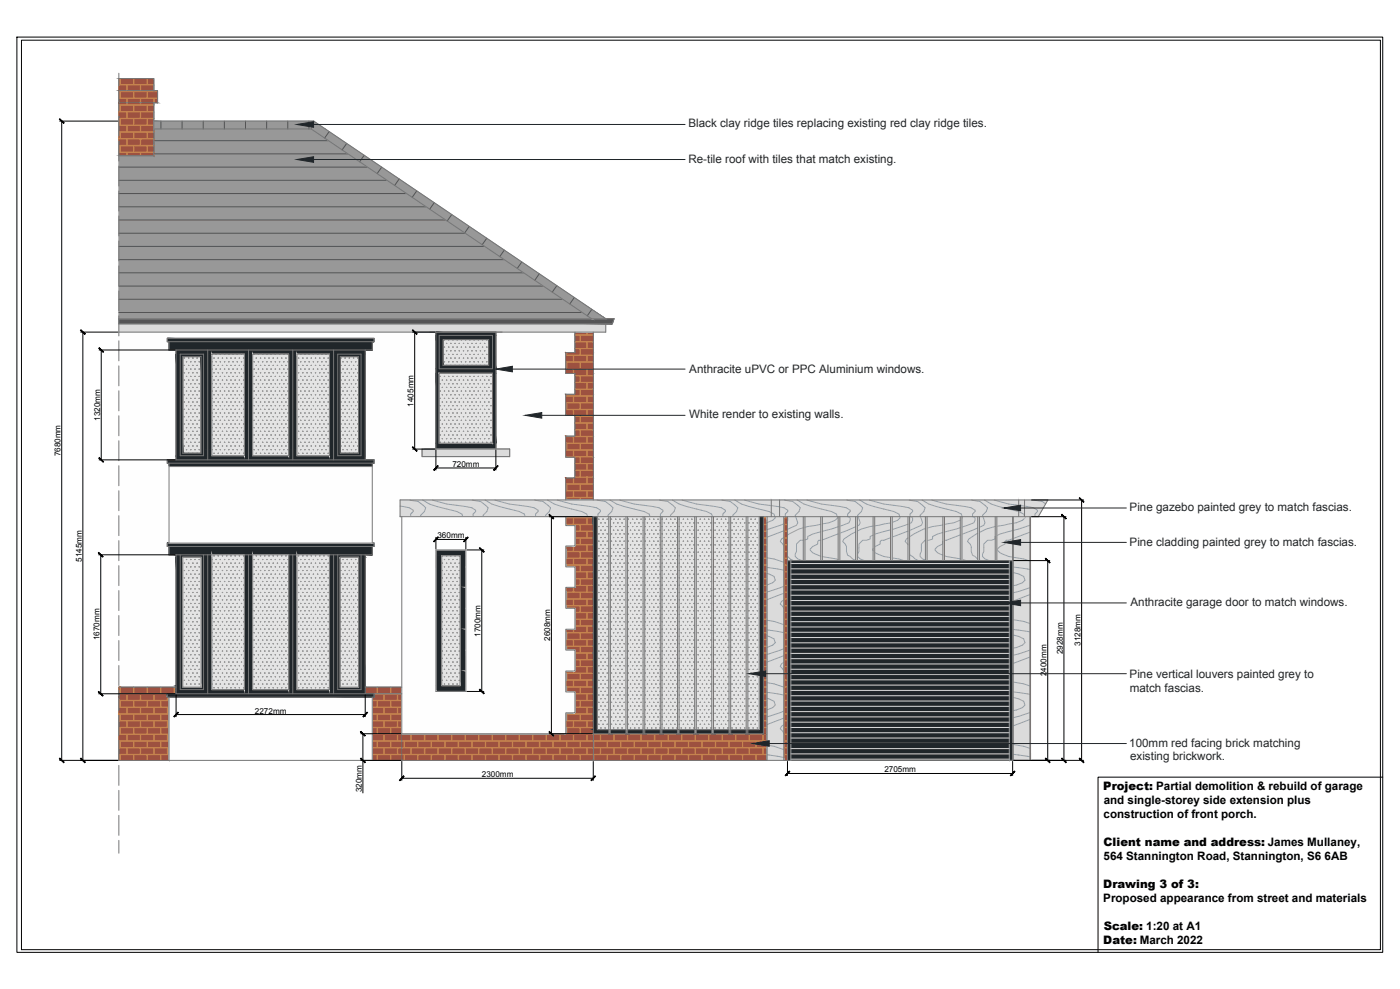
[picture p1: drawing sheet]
<svg xmlns="http://www.w3.org/2000/svg" width="841mm" height="594mm" viewBox="0 0 841 594" stroke-linecap="round" stroke-linejoin="round" font-family="sans-serif">
<defs><g id="words">
<g font-size="7" fill="#20262a">
<text x="414" y="77">Black clay ridge tiles replacing existing red clay ridge tiles.</text>
<text x="414" y="98">Re-tile roof with tiles that match existing.</text>
<text x="414" y="224">Anthracite uPVC or PPC Aluminium windows.</text>
<text x="414" y="251">White render to existing walls.</text>
<text x="679" y="307">Pine gazebo painted grey to match fascias.</text>
<text x="679" y="328">Pine cladding painted grey to match fascias.</text>
<text x="679" y="364">Anthracite garage door to match windows.</text>
<text x="679" y="407">Pine vertical louvers painted grey to</text>
<text x="679" y="416">match fascias.</text>
<text x="678" y="448">100mm red facing brick matching</text>
<text x="679" y="457">existing brickwork.</text>
</g>
<g font-size="7">
<text x="663" y="475">Project: Partial demolition &amp; rebuild of garage</text>
<text x="663" y="483">and single-storey side extension plus</text>
<text x="663" y="491">construction of front porch.</text>
<text x="663" y="508">Client name and address: James Mullaney,</text>
<text x="663" y="517">564 Stannington Road, Stannington, S6 6AB</text>
<text x="663" y="533">Drawing 3 of 3:</text>
<text x="663" y="542">Proposed appearance from street and materials</text>
<text x="663" y="558">Scale: 1:20 at A1</text>
<text x="663" y="567">Date: March 2022</text>
</g>
<g font-size="4.9">
<text x="248" y="244" transform="rotate(-90 248 244)">1405mm</text>
<text x="60" y="253" transform="rotate(-90 60 253)">1320mm</text>
<text x="36" y="274" transform="rotate(-90 36 274)">7680mm</text>
<text x="272" y="280">720mm</text>
<text x="263" y="323">360mm</text>
<text x="49" y="338" transform="rotate(-90 49 338)">5145mm</text>
<text x="289" y="382" transform="rotate(-90 289 382)">1700mm</text>
<text x="60" y="385" transform="rotate(-90 60 385)">1670mm</text>
<text x="331" y="385" transform="rotate(-90 331 385)">2608mm</text>
<text x="649" y="388" transform="rotate(-90 649 388)">3128mm</text>
<text x="638" y="393" transform="rotate(-90 638 393)">2928mm</text>
<text x="629" y="406" transform="rotate(-90 629 406)">2400mm</text>
<text x="153" y="429">2272mm</text>
<text x="289" y="467">2300mm</text>
<text x="531" y="464">2705mm</text>
<text x="217" y="476" transform="rotate(-90 217 476)">320mm</text>
</g>
</g></defs>
<!-- layer: 0 -->
<g fill="#fefefe" stroke="#fefefe" stroke-width=".6">
<path d="M71 199l191 4v-4zM71 199l191 4h-191z"/>
<path d="M225 203l37 2v-2zM225 203l37 2h-37z"/>
<path d="M71 203l30 2v-2zM71 203l30 2h-30z"/>
<path d="M224 205l38 5v-5zM224 205l38 5h-38z"/>
<path d="M71 205l31 5v-5zM71 205l31 5h-31z"/>
<path d="M298 199l47 13v-13zM298 199l47 13h-47z"/>
<path d="M298 212l42 12v-12zM298 212l42 12h-42z"/>
<path d="M298 224l47 13v-13zM298 224l47 13h-47z"/>
<path d="M298 237l42 12v-12zM298 237l42 12h-42z"/>
<path d="M298 249l47 13v-13zM298 249l47 13h-47z"/>
<path d="M298 262l42 8v-8zM298 262l42 8h-42z"/>
<path d="M219 210l43 60v-60zM219 210l43 60h-43z"/>
<path d="M306 270l34 4v-4zM306 270l34 4h-34z"/>
<path d="M219 270l35 4v-4zM219 270l35 4h-35z"/>
<path d="M219 274l121 1zM219 274l121 1z"/>
<path d="M219 275l126 1v-1zM219 275l126 1h-126z"/>
<path d="M71 210l35 66v-66zM71 210l35 66h-35z"/>
<path d="M225 276l120 2v-2zM225 276l120 2h-120z"/>
<path d="M71 276l30 2v-2zM71 276l30 2h-30z"/>
<path d="M224 278l121 9v-9zM224 278l121 9h-121z"/>
<path d="M224 287l116 13v-13zM224 287l116 13h-116z"/>
<path d="M224 300l16 10v-10zM224 300l16 10h-16z"/>
<path d="M224 310l17 16v-16zM224 310l17 16h-17z"/>
<path d="M71 278l31 48v-48zM71 278l31 48h-31z"/>
<path d="M225 326l16 2v-2zM225 326l16 2h-16z"/>
<path d="M71 326l30 2v-2zM71 326l30 2h-30z"/>
<path d="M224 328l17 5v-5zM224 328l17 5h-17z"/>
<path d="M71 328l31 5v-5zM71 328l31 5h-31z"/>
<path d="M219 333l22 80v-80zM219 333l22 80h-22z"/>
<path d="M71 333l35 80v-80zM71 333l35 80h-35z"/>
<path d="M102 419l122 38v-38zM102 419l122 38h-122z"/>
<path d="M102 280l122 46v-46zM102 280l122 46h-122z"/>
<path d="M241 310l99 6v-6zM241 310l99 6h-99z"/>
<path d="M241 316l104 12v-12zM241 316l104 12h-104z"/>
<path d="M241 328l99 2v-2zM241 328l99 2h-99z"/>
<path d="M280 330l60 11v-11zM280 330l60 11h-60z"/>
<path d="M280 341l65 12v-12zM280 341l65 12h-65z"/>
<path d="M280 353l60 12v-12zM280 353l60 12h-60z"/>
<path d="M280 365l65 13v-13zM280 365l65 13h-65z"/>
<path d="M280 378l60 12v-12zM280 378l60 12h-60z"/>
<path d="M280 390l65 13v-13zM280 390l65 13h-65z"/>
<path d="M280 403l60 12v-12zM280 403l60 12h-60z"/>
<path d="M241 330l21 85v-85zM241 330l21 85h-21z"/>
<path d="M241 415l99 1zM241 415l99 1z"/>
<path d="M241 416l104 12v-12zM241 416l104 12h-104z"/>
<path d="M241 428l99 13v-13zM241 428l99 13h-99z"/>
</g>
<g fill="#9d5140" stroke="#9d5140" stroke-width=".6">
<path d="M345 199l11 13v-13zM345 199l11 13h-11z"/>
<path d="M340 212l16 12v-12zM340 212l16 12h-16z"/>
<path d="M345 224l11 13v-13zM345 224l11 13h-11z"/>
<path d="M340 237l16 12v-12zM340 237l16 12h-16z"/>
<path d="M345 249l11 13v-13zM345 249l11 13h-11z"/>
<path d="M340 262l16 13v-13zM340 262l16 13h-16z"/>
<path d="M345 275l11 12v-12zM345 275l11 12h-11z"/>
<path d="M340 287l16 13v-13zM340 287l16 13h-16z"/>
<path d="M340 310l16 6v-6zM340 310l16 6h-16z"/>
<path d="M345 316l11 12v-12zM345 316l11 12h-11z"/>
<path d="M340 328l16 13v-13zM340 328l16 13h-16z"/>
<path d="M345 341l11 12v-12zM345 341l11 12h-11z"/>
<path d="M340 353l16 12v-12zM340 353l16 12h-16z"/>
<path d="M345 365l11 13v-13zM345 365l11 13h-11z"/>
<path d="M340 378l16 12v-12zM340 378l16 12h-16z"/>
<path d="M345 390l11 13v-13zM345 390l11 13h-11z"/>
<path d="M340 403l16 13v-13zM340 403l16 13h-16z"/>
<path d="M219 413l22 4v-4zM219 413l22 4h-22z"/>
<path d="M71 413l35 4v-4zM71 413l35 4h-35z"/>
<path d="M225 417l16 2v-2zM225 417l16 2h-16z"/>
<path d="M71 417l30 2v-2zM71 417l30 2h-30z"/>
<path d="M345 416l11 12v-12zM345 416l11 12h-11z"/>
<path d="M459 310l2 131v-131zM459 310l2 131h-2z"/>
<path d="M340 428l16 13v-13zM340 428l16 13h-16z"/>
<path d="M224 419l17 22v-22zM224 419l17 22h-17z"/>
<path d="M619 310v147zM619 310v147z"/>
<path d="M608 310l1 147zM608 310l1 147z"/>
<path d="M471 310l2 147v-147zM471 310l2 147h-2z"/>
<path d="M356 441l105 16v-16zM356 441l105 16h-105z"/>
<path d="M241 441l115 16v-16zM241 441l115 16h-115z"/>
<path d="M224 441l17 16v-16zM224 441l17 16h-17z"/>
<path d="M71 419l31 38v-38zM71 419l31 38h-31z"/>
<path d="M71 47l21 7v-7zM71 47l21 7h-21z"/>
<path d="M71 54l24 8v-8zM71 54l24 8h-24z"/>
<path d="M71 62l21 31v-31zM71 62l21 31h-21z"/>
</g>
<g fill="none" stroke="#c7854f" stroke-width=".6">
<path d="M71 55h1v4h-1M71 51h5v4h-5M71 59h5v4h-5M72 47v4h-1M72 47v4h8v-4M72 55h8v4h-8zM76 51h8v4h-8zM76 59h8v4h-8zM80 47v4h8v-4M80 55h8v4h-8zM84 51h8v4h-8zM84 59h8v4h-8z"/>
<path d="M89 47v4h3M93 54l2 1M95 55h-6v4h6M95 59h-2v3M71 63h1v4h-1M71 71h1v4h-1M71 79h1v4h-1M71 67h5v4h-5M71 75h5v4h-5M72 63h8v4h-8zM72 71h8v4h-8zM72 79h8v4h-8z"/>
<path d="M76 67h8v4h-8zM76 75h8v4h-8zM80 63h8v4h-8zM80 71h8v4h-8zM80 79h8v4h-8zM84 67h8v4h-8zM84 75h8v4h-8zM92 63h-3v4h3M92 71h-3v4h3M92 79h-3v4h3M71 88h1v3h-1M71 83h5v4h-5"/>
<path d="M71 92h5v1M72 88h8v3h-8zM76 83h8v4h-8zM76 93v-1h8v1M80 88h8v3h-8zM84 83h8v4h-8zM84 93v-1h8v1M92 88h-3v3h3M352 199v2h-7M353 199v2h3M340 214h4v3h-4M340 218v4"/>
<path d="M340 212v1M345 214h7v3h-7zM345 201h3v4h-3M345 205h7v4M345 209h11M348 209v4h-7v-1M349 209v4h7M356 201h-7v4h7M356 205h-3v4M356 214h-3v3h3M356 218h-7v4M340 222h16"/>
<path d="M340 238h4v4h-4M340 237v1M341 222v-4h7v4M344 222v2M345 238h7v4h-7zM345 222v2M345 226h3v4h-3M345 230h7v4h-7M345 234h3v4h-7v-1M352 222v4h-7M353 222v4h3M356 226h-7v4h7"/>
<path d="M356 230h-3v4h3M356 234h-7v4h7M356 238h-3v4h3M340 242v4M340 246h4v3M341 242h7v4h-7zM345 249v-3h7v4h-7M345 250h3v4h-3M345 254h7v4h-7M345 258h3v4h-7M356 242h-7v4h7M356 246h-3v4h3"/>
<path d="M356 250h-7v4h7M356 254h-3v4h3M356 258h-7v4h7M340 262h4v4h-4M340 266v4M340 270h4v4h-4M340 275h.1M340 262h.1M341 266h7v4h-7zM341 275h7v3h-3M341 275h.1M345 262h7v4h-7z"/>
<path d="M345 270h7v4h-7zM345 279h7v3h-7M356 262h-3v4h3M356 266h-7v4h7M356 270h-3v4h3M356 275h-7v3h7M356 279h-3v3h3M340 291v4M340 295h4v4M340 299h16M340 299v1M341 291h7v4h-7z"/>
<path d="M341 299v1M344 287v4h-4M345 299v-4h7v4M345 283h3v4M345 287h11M348 299v1M349 299v1M352 287v4h-7v-4M353 287v4h3M356 283h-7v4M356 291h-7v4h7M356 295h-3v4"/>
<path d="M340 311h16M340 315v1M340 310v1M341 316v-1h7v4h-3M341 310v1M344 311v4h-4M345 311v4h7v-4M345 319h7v4M348 310v1M349 310v1M353 311v4h3M356 315h-7v4h7"/>
<path d="M356 319h-3v4M459 311h2M459 315h2M459 319h2M471 311h2M471 315h2M471 319h2M608 315v4M608 319h1M608 315h1M609 310v1h-1M619 311h.1"/>
<path d="M619 315h.1M619 319h.1M340 331v4M340 335h4v4h-4M340 340v1M341 331h7v4h-7zM344 328v3h-4M345 335h7v4h-7zM345 323h11M345 327h7v4h-7v-3M348 323v4h-3M349 323v4h7"/>
<path d="M356 327h-3v4h3M356 331h-7v4h7M356 335h-3v4h3M356 340h-7v3h7M459 323h2M459 327h2M459 331h2M459 335h2M459 340h2M459 339h2M471 323h2M471 327h2"/>
<path d="M471 331h2M471 335h2M471 340h2M471 339h2M608 323h1l-1 4M608 327h1M608 331v4M608 335h1M608 340v3M608 331h1M608 339h1M619 323h.1"/>
<path d="M619 327h.1M619 331h.1M619 335h.1M619 340h.1M619 339h.1M340 356v4M340 360h4v4h-4M341 341v-1h7v3h-3M341 356h7v4h-7zM344 353v3h-4M345 360h7v4h-7zM345 344h7v3h-7"/>
<path d="M345 348h3v4h-3M345 352h7v4h-7v-3M356 344h-3v3h3M356 348h-7v4h7M356 352h-3v4h3M356 356h-7v4h7M356 360h-3v4h3M459 344h2M459 348h2M459 352h2M459 356h2M459 360h2"/>
<path d="M459 343h2M459 347h2M471 344h2M471 348h2M471 352h2M471 356h2M471 360h2M471 343h2M471 347h2M608 344h1M608 348v4M608 352h1"/>
<path d="M608 356v4M608 360h1M608 347h1M608 356h1M619 344h.1M619 348h.1M619 352h.1M619 356h.1M619 360h.1M619 343h.1M619 347h.1M340 364v1"/>
<path d="M341 365v-1h7v4h-3M344 378v2h-4M345 368h7v4h-7M345 372h3v4h-3M345 376h7v4h-7v-2M356 364h-7v4h7M356 368h-3v4h3M356 372h-7v4h7M356 376h-3v4h3M459 364h2M459 368h2M459 372h2"/>
<path d="M459 376h2M459 380h2M471 364h2M471 368h2M471 372h2M471 376h2M471 380h2M608 364v4M608 368h1M608 372v4M608 376h1M608 364h1"/>
<path d="M608 372h1M608 380h1M619 364h.1M619 368h.1M619 372h.1M619 376h.1M619 380h.1M340 380v4M340 384h4v4M340 388h16M340 388v2M341 380h7v4h-7z"/>
<path d="M341 388v2M345 388v-4h7v4M345 392h7v4h-7M345 396h3v4M348 388v4h-3M349 388v4h7M356 380h-7v4h7M356 384h-3v4M356 392h-3v4h3M356 396h-7v4M459 384h2M459 388h2"/>
<path d="M459 392h2M459 396h2M471 384h2M471 388h2M471 392h2M471 396h2M608 380v4M608 384h1M608 388h1l-1 4M608 392h1M608 396v4M608 396h1"/>
<path d="M619 384h.1M619 388h.1M619 392h.1M619 396h.1M71 417h5v4h-5M72 413v4h-1M72 413v4h8v-4M76 417h8v4h-8zM80 413v4h8v-4M84 417h8v4h-8zM89 413v4h7v-4M97 413v4h8v-4"/>
<path d="M101 417h-8v4h8v-2M101 419v2h1M105 413v4h1M225 417h6v4h-7M227 413v4h-8M227 413v4h8v-4M231 417h8v4h-8zM235 413v4h6M241 417h-2v4h2M340 405v3M340 409h4v4M340 413h16"/>
<path d="M340 413v3M341 405h7v3h-7zM341 413v3M344 403v1h-4M345 413v-4h7v4M345 400h11M345 417h7v4h-7M348 413v4h-3M349 413v4h7M352 400v4h-7v-1M353 400v4h3M356 405h-7v3h7"/>
<path d="M356 409h-3v4M356 417h-3v4h3M459 400h2M459 405h2M459 409h2M459 413h2M459 417h2M459 404h2M459 408h2M471 400h2M471 405h2M471 409h2"/>
<path d="M471 413h2M471 417h2M471 404h2M471 408h2M608 405v3M608 409h1M608 413h1l-1 4M608 417h1M608 404h1M619 400h.1M619 405h.1M619 409h.1"/>
<path d="M619 413h.1M619 417h.1M619 404h.1M619 408h.1M71 421h1v4h-1M71 425h5v4h-5M71 429h1v4h-1M71 433h5v4h-5M71 437h1v4h-1M72 421h8v4h-8zM72 429h8v4h-8zM72 437h8v4h-8z"/>
<path d="M76 425h8v4h-8zM76 433h8v4h-8zM80 421h8v4h-8zM80 429h8v4h-8zM80 437h8v4h-8zM84 425h8v4h-8zM84 433h8v4h-8zM89 421h7v4h-7zM89 429h7v4h-7zM89 437h7v4h-7zM93 425h8v4h-8zM93 433h8v4h-8z"/>
<path d="M102 421h-5v4h5M102 425h-1v4h1M102 429h-5v4h5M102 433h-1v4h1M102 437h-5v4h5M224 421h3v4h-3M224 425h7v4h-7M224 429h3v4h-3M224 433h7v4h-7M224 437h3v4h-3M227 421h8v4h-8zM227 429h8v4h-8z"/>
<path d="M227 437h8v4h-8zM231 425h8v4h-8zM231 433h8v4h-8zM241 421h-6v4h6M241 425h-2v4h2M241 429h-6v4h6M241 433h-2v4h2M241 437h-6v4h8M340 429v4M340 433h4v4h-4M340 437v4h-8M341 429h7v4h-7z"/>
<path d="M341 437h7v4h-7zM344 428v1h-4M345 433h7v4h-7zM345 421h3v4h-3M345 425h7v4h-7v-1M356 421h-7v4h7M356 425h-3v4h3M356 429h-7v4h7M356 433h-3v4h3M356 437h-7v4h8M459 421h2M459 425h2"/>
<path d="M459 429h2M459 433h2M459 437h2M471 421h2M471 425h2M471 429h2M471 433h2M471 437h2M608 421v4M608 425h1M608 429v4M608 433h1"/>
<path d="M608 437v4M608 421h1M608 429h1M608 437h1M619 421h.1M619 425h.1M619 429h.1M619 433h.1M619 437h.1M71 441h5v4h-5M71 445h1v4h-1M71 449h5v4h-5"/>
<path d="M71 453h1v4M72 445h8v4h-8zM72 457v-4h8v4M76 441h8v4h-8zM76 449h8v4h-8zM80 445h8v4h-8zM80 457v-4h8v4M84 441h8v4h-8zM84 449h8v4h-8zM89 445h7v4h-7zM89 457v-4h7v4M93 441h8v4h-8z"/>
<path d="M93 449h8v4h-8zM102 441h-1v4h1M102 445h-5v4h5M102 449h-1v4h1M102 453h-5v4M224 441h7v4h-7M224 445h3v4h-3M224 449h7v4h-7M224 453h3v4M227 445h8v4h-8zM227 457v-4h8v4M231 441h8v4h-8z"/>
<path d="M231 449h8v4h-8zM235 445h8v4h-8zM235 457v-4h8v4M239 441h8v4h-8zM239 449h8v4h-8zM243 445h8v4h-8zM243 457v-4h8v4M243 441h8M247 441h8v4h-8zM247 449h8v4h-8zM251 445h8v4h-8zM251 457v-4h8v4"/>
<path d="M251 441h8M255 441h8v4h-8zM255 449h8v4h-8zM259 445h8v4h-8zM259 457v-4h8v4M259 441h8M263 441h8v4h-8zM263 449h8v4h-8zM267 445h8v4h-8zM267 457v-4h8v4M267 441h8M271 441h8v4h-8z"/>
<path d="M271 449h8v4h-8zM275 445h8v4h-8zM275 457v-4h8v4M275 441h8M280 441h7v4h-7zM280 449h7v4h-7zM284 445h8v4h-8zM284 457v-4h8v4M284 441h8M288 441h8v4h-8zM288 449h8v4h-8zM292 445h8v4h-8z"/>
<path d="M292 457v-4h8v4M292 441h8M296 441h8v4h-8zM296 449h8v4h-8zM300 445h8v4h-8zM300 457v-4h8v4M300 441h8M304 441h8v4h-8zM304 449h8v4h-8zM308 445h8v4h-8zM308 457v-4h8v4M308 441h8"/>
<path d="M312 441h8v4h-8zM312 449h8v4h-8zM316 445h8v4h-8zM316 457v-4h8v4M316 441h8M320 441h8v4h-8zM320 449h8v4h-8zM324 445h8v4h-8zM324 457v-4h8v4M324 441h8M328 441h8v4h-8zM328 449h8v4h-8z"/>
<path d="M332 445h8v4h-8zM332 457v-4h8v4M336 441h8v4h-8zM336 449h8v4h-8zM341 445h7v4h-7zM341 457v-4h7v4M345 441h7v4h-7zM345 449h7v4h-7zM349 445h8v4h-8zM349 457v-4h8v4M353 441h8v4h-8zM353 449h8v4h-8z"/>
<path d="M357 445h8v4h-8zM357 457v-4h8v4M357 441h8M361 441h8v4h-8zM361 449h8v4h-8zM365 445h8v4h-8zM365 457v-4h8v4M365 441h8M369 441h8v4h-8zM369 449h8v4h-8zM373 445h8v4h-8zM373 457v-4h8v4"/>
<path d="M373 441h8M377 441h8v4h-8zM377 449h8v4h-8zM381 445h8v4h-8zM381 457v-4h8v4M381 441h8M385 441h8v4h-8zM385 449h8v4h-8zM389 445h8v4h-8zM389 457v-4h8v4M389 441h8M397 441h64"/>
<path d="M401 441v4M401 449v4M405 441h.1M405 445v4M405 453v4M406 441h.1M406 445v4M406 453v4M409 441v4M409 449v4M410 441v4M410 449v4"/>
<path d="M413 441h.1M413 445v4M413 453v4M414 441h.1M414 445v4M414 453v4M418 441v4M418 449v4M422 441h.1M422 445v4M422 453v4M426 441v4"/>
<path d="M426 449v4M430 441h.1M430 445v4M430 453v4M434 441v4M434 449v4M438 441h.1M438 445v4M438 453v4M442 441v4M442 449v4M446 441h.1"/>
<path d="M446 445v4M446 453v4M450 441v4M450 449v4M454 441h.1M454 445v4M454 453v4M458 441v4M458 449v4M461 441h-68v4h68M461 445h-64v4h64M461 449h-68v4h68"/>
<path d="M461 453h-64v4M471 441h2M471 445h2M471 449h2M471 453h2M608 441h1M608 445v4M608 449h1M608 453l1 4M608 445h1M608 453h1M619 441h.1"/>
<path d="M619 445h.1M619 449h.1M619 453h.1"/>
</g>
<!-- layer: Gazebo -->
<g fill="#dbdbdb" stroke="#dbdbdb" stroke-width=".6">
<path d="M240 300l223 10v-10zM240 300l223 10h-223z"/>
<path d="M609 310l10 147v-147zM609 310l10 147h-10z"/>
<path d="M461 310l10 147v-147zM461 310l10 147h-10z"/>
<path d="M615 300l9 10 5-10zM615 300l9 10h-9z"/>
<path d="M612 300l3 10v-10zM612 300l3 10h-3z"/>
<path d="M468 300l144 10v-10zM468 300l144 10h-144z"/>
<path d="M463 300l5 10v-10zM463 300l5 10h-5z"/>
</g>
<g fill="none" stroke="#95a2ad" stroke-width=".6">
<path d="M240 304l6 1 2 2-1 2v1M240 310h.1M246 300a11 11 0 0 1 10 5l-1 2-2 3M254 300a59 59 0 0 0 20 7l3 2 1 1M260 300a71 71 0 0 0 20 4l3 1 3 2-2 2v1M284 300a11 11 0 0 1 9 5l-1 2-2 3M291 300a59 59 0 0 0 21 7l3 2v1M297 300a71 71 0 0 0 20 4l4 1 2 2-1 2v1M321 300a11 11 0 0 1 10 5l-1 2-2 3M329 300a59 59 0 0 0 20 7l3 2 1 1M335 300a71 71 0 0 0 20 4l3 1 3 2-2 2v1M359 300a11 11 0 0 1 9 5l-1 2-2 3"/>
<path d="M366 300a59 59 0 0 0 21 7l3 2 1 1M372 300a71 71 0 0 0 20 4l4 1 2 2-1 2v1M396 300a11 11 0 0 1 10 5l-1 2-2 3M404 300a59 59 0 0 0 20 7l3 2 1 1M410 300a71 71 0 0 0 20 4l3 1 3 2-2 2v1M434 300a11 11 0 0 1 9 5l-1 2-2 3h1M441 300a60 60 0 0 0 21 7 4 4 0 0 1 4 4l-2 2-3 1M447 300a71 71 0 0 0 20 4l4 1 2 2-1 2v1M471 315l-10 3M471 319l-10 4M471 300a11 11 0 0 1 10 5l-1 2-2 3M479 300a60 60 0 0 0 20 7l3 2 1 1"/>
<path d="M485 300a71 71 0 0 0 20 4l3 1 3 2-2 2v1M509 300a11 11 0 0 1 9 5l-1 2-2 3h1M516 300a59 59 0 0 0 21 7l3 2v1M522 300a71 71 0 0 0 20 4l4 1 2 2-1 2v1M546 300a11 11 0 0 1 10 5l-1 2-2 3M554 300a59 59 0 0 0 20 7l3 2 1 1M560 300a71 71 0 0 0 20 4l3 1 3 2-2 2v1M584 300a11 11 0 0 1 9 5l-1 2-2 3M591 300a59 59 0 0 0 21 7l3 2 1 2-2 2-5 1M597 300l9 3 15 2 2 2-1 2v1M619 316l-10 3M619 320l-10 3"/>
<path d="M621 300l5 1 2 2M629 300v1M461 335l10 3M471 323l-2 1v1l2 3M609 335l6 1 4 1M461 341l10 1M461 344l4 2 1 3-2 1-3 1M471 352l-10 4M471 356l-10 4M609 341l10 1M609 344l6 2 1 3-2 1-5 2M619 353l-10 3"/>
<path d="M619 357l-10 4M461 378l10 2M461 373l10 2M471 360l-2 1v2l2 2M609 378l10 2M609 372l6 1 4 2M461 382l4 2 1 2-2 2-3 1M471 390l-10 3M471 394l-10 4M471 398l-2 1v1l2 3M609 381l6 3 1 2-2 2-5 1M619 391l-10 3"/>
<path d="M619 395l-10 3M461 419l4 2 1 3-2 1-3 1M461 416l10 2M461 410l10 3M609 419l6 2 1 3-2 1-5 2M609 416l10 1M609 410l10 2M471 427l-10 4M471 431l-10 4M471 435l-2 1v2l2 2M619 428l-10 3M619 432l-10 4"/>
<path d="M461 453l10 2M461 448l10 2M609 453l10 2M609 447l10 3M609 456l1 1"/>
</g>
<!-- layer: Facias -->
<path d="M71 194l293 5v-5zM71 194l293 5h-293z" fill="#dbdbdb" stroke="#dbdbdb" stroke-width=".6"/>
<!-- layer: 0 -->
<g fill="#95a2ad" stroke="#95a2ad" stroke-width=".6">
<path d="M101 203l124 2v-2zM101 203l124 2h-124z"/>
<path d="M102 205l122 5v-5zM102 205l122 5h-122z"/>
<path d="M101 276l124 2v-2zM101 276l124 2h-124z"/>
<path d="M102 278l122 2v-2zM102 278l122 2h-122z"/>
<path d="M101 326l124 2v-2zM101 326l124 2h-124z"/>
<path d="M102 328l122 5v-5zM102 328l122 5h-122z"/>
<path d="M101 417l124 2v-2zM101 417l124 2h-124z"/>
</g>
<g fill="#20262a" stroke="#20262a" stroke-width=".6">
<path d="M606 337l2 120v-120zM606 337l2 120h-2z"/>
<path d="M473 337l2 120v-120zM473 337l2 120h-2z"/>
<path d="M262 199l36 2v-2zM262 199l36 2h-36z"/>
<path d="M200 210l19 3v-3zM200 210l19 3h-19z"/>
<path d="M176 210l24 3v-3zM176 210l24 3h-24z"/>
<path d="M149 210l27 3v-3zM149 210l27 3h-27z"/>
<path d="M125 210l24 3v-3zM125 210l24 3h-24z"/>
<path d="M106 210l19 3v-3zM106 210l19 3h-19z"/>
<path d="M296 201l2 21v-21zM296 201l2 21h-2z"/>
<path d="M262 201l2 21v-21zM262 201l2 21h-2z"/>
<path d="M125 213l2 9v-9zM125 213l2 9h-2z"/>
<path d="M122 213l3 9v-9zM122 213l3 9h-3z"/>
<path d="M262 222l36 2v-2zM262 222l36 2h-36z"/>
<path d="M296 224l2 42v-42zM296 224l2 42h-2z"/>
<path d="M262 224l2 42v-42zM262 224l2 42h-2z"/>
<path d="M262 266l36 4v-4zM262 266l36 4h-36z"/>
<path d="M176 213l2 57v-57zM176 213l2 57h-2z"/>
<path d="M173 213l3 57v-57zM173 213l3 57h-3z"/>
<path d="M125 222l2 48v-48zM125 222l2 48h-2z"/>
<path d="M122 222l3 48v-48zM122 222l3 48h-3z"/>
<path d="M217 213l2 61v-61zM217 213l2 61h-2z"/>
<path d="M200 213l3 61v-61zM200 213l3 61h-3z"/>
<path d="M198 213l2 61v-61zM198 213l2 61h-2z"/>
<path d="M176 270l2 4v-4zM176 270l2 4h-2z"/>
<path d="M173 270l3 4v-4zM173 270l3 4h-3z"/>
<path d="M149 213l3 61v-61zM149 213l3 61h-3z"/>
<path d="M147 213l2 61v-61zM147 213l2 61h-2z"/>
<path d="M125 270l2 4v-4zM125 270l2 4h-2z"/>
<path d="M122 270l3 4v-4zM122 270l3 4h-3z"/>
<path d="M106 213l2 61v-61zM106 213l2 61h-2z"/>
<path d="M254 270l52 4v-4zM254 270l52 4h-52z"/>
<path d="M200 274h19zM200 274h19h-19z"/>
<path d="M176 274h24zM176 274h24h-24z"/>
<path d="M149 274h27zM149 274h27h-27z"/>
<path d="M125 274h24zM125 274h24h-24z"/>
<path d="M106 274h19zM106 274h19h-19z"/>
<path d="M200 274l19 2v-2zM200 274l19 2h-19z"/>
<path d="M176 274l24 2v-2zM176 274l24 2h-24z"/>
<path d="M149 274l27 2v-2zM149 274l27 2h-27z"/>
<path d="M125 274l24 2v-2zM125 274l24 2h-24z"/>
<path d="M106 274l19 2v-2zM106 274l19 2h-19z"/>
<path d="M262 330l18 4v-4zM262 330l18 4h-18z"/>
<path d="M203 333l14 1v-1zM203 333l14 1h-14z"/>
<path d="M200 333l3 1v-1zM200 333l3 1h-3z"/>
<path d="M176 333l2 1v-1zM176 333l2 1h-2z"/>
<path d="M173 333l3 1v-1zM173 333l3 1h-3z"/>
<path d="M149 333l3 1v-1zM149 333l3 1h-3z"/>
<path d="M147 333l2 1v-1zM147 333l2 1h-2z"/>
<path d="M125 333l2 1v-1zM125 333l2 1h-2z"/>
<path d="M122 333l3 1v-1zM122 333l3 1h-3z"/>
<path d="M108 333l14 1v-1zM108 333l14 1h-14z"/>
<path d="M106 333l2 1v-1zM106 333l2 1h-2z"/>
<path d="M217 333l2 2v-2zM217 333l2 2h-2z"/>
<path d="M203 334l14 1v-1zM203 334l14 1h-14z"/>
<path d="M125 334l2 1v-1zM125 334l2 1h-2z"/>
<path d="M122 334l3 1v-1zM122 334l3 1h-3z"/>
<path d="M108 334l14 1v-1zM108 334l14 1h-14z"/>
<path d="M106 334l2 1v-1zM106 334l2 1h-2z"/>
<path d="M276 334l4 78v-78zM276 334l4 78h-4z"/>
<path d="M262 334l3 78v-78zM262 334l3 78h-3z"/>
<path d="M217 335l2 77v-77zM217 335l2 77h-2z"/>
<path d="M215 335l2 77v-77zM215 335l2 77h-2z"/>
<path d="M125 335l2 77v-77zM125 335l2 77h-2z"/>
<path d="M122 335l3 77v-77zM122 335l3 77h-3z"/>
<path d="M108 335l2 77v-77zM108 335l2 77h-2z"/>
<path d="M106 335l2 77v-77zM106 335l2 77h-2z"/>
<path d="M215 412l2 1v-1zM215 412l2 1h-2z"/>
<path d="M203 335l1 78v-78zM203 335l1 78h-1z"/>
<path d="M200 334l3 79v-79zM200 334l3 79h-3z"/>
<path d="M176 334l2 79v-79zM176 334l2 79h-2z"/>
<path d="M173 334l3 79v-79zM173 334l3 79h-3z"/>
<path d="M149 334l3 79v-79zM149 334l3 79h-3z"/>
<path d="M147 334l2 79v-79zM147 334l2 79h-2z"/>
<path d="M125 412l2 1v-1zM125 412l2 1h-2z"/>
<path d="M122 412l3 1v-1zM122 412l3 1h-3z"/>
<path d="M121 335l1 78v-78zM121 335l1 78h-1z"/>
<path d="M108 412l2 1v-1zM108 412l2 1h-2z"/>
<path d="M106 412l2 1v-1zM106 412l2 1h-2z"/>
<path d="M217 412l2 2v-2zM217 412l2 2h-2z"/>
<path d="M203 413l14 1v-1zM203 413l14 1h-14z"/>
<path d="M200 413l3 1v-1zM200 413l3 1h-3z"/>
<path d="M198 333l2 81v-81zM198 333l2 81h-2z"/>
<path d="M176 413l2 1v-1zM176 413l2 1h-2z"/>
<path d="M173 413l3 1v-1zM173 413l3 1h-3z"/>
<path d="M149 413l3 1v-1zM149 413l3 1h-3z"/>
<path d="M147 413l2 1v-1zM147 413l2 1h-2z"/>
<path d="M125 413l2 1v-1zM125 413l2 1h-2z"/>
<path d="M122 413l3 1v-1zM122 413l3 1h-3z"/>
<path d="M108 413l14 1v-1zM108 413l14 1h-14z"/>
<path d="M106 413l2 1v-1zM106 413l2 1h-2z"/>
<path d="M262 412l18 3v-3zM262 412l18 3h-18z"/>
<path d="M200 414l19 1v-1zM200 414l19 1h-19z"/>
<path d="M176 414l24 1v-1zM176 414l24 1h-24z"/>
<path d="M149 414l27 1v-1zM149 414l27 1h-27z"/>
<path d="M125 414l24 1v-1zM125 414l24 1h-24z"/>
<path d="M106 414l19 1v-1zM106 414l19 1h-19z"/>
<path d="M200 415l19 2v-2zM200 415l19 2h-19z"/>
<path d="M176 415l24 2v-2zM176 415l24 2h-24z"/>
<path d="M149 415l27 2v-2zM149 415l27 2h-27z"/>
<path d="M125 415l24 2v-2zM125 415l24 2h-24z"/>
<path d="M106 415l19 2v-2zM106 415l19 2h-19z"/>
<path d="M456 310l3 128v-128zM456 310l3 128h-3z"/>
<path d="M356 310l3 128v-128zM356 310l3 128h-3z"/>
<path d="M449 438l10 3v-3zM449 438l10 3h-10z"/>
<path d="M439 438l9 3v-3zM439 438l9 3h-9z"/>
<path d="M429 438l9 3v-3zM429 438l9 3h-9z"/>
<path d="M418 438l10 3v-3zM418 438l10 3h-10z"/>
<path d="M408 438l9 3v-3zM408 438l9 3h-9z"/>
<path d="M398 438l9 3v-3zM398 438l9 3h-9z"/>
<path d="M387 438l10 3v-3zM387 438l10 3h-10z"/>
<path d="M377 438l9 3v-3zM377 438l9 3h-9z"/>
<path d="M367 438l9 3v-3zM367 438l9 3h-9z"/>
<path d="M356 438l10 3v-3zM356 438l10 3h-10z"/>
<path d="M475 337l131 120v-120zM475 337l131 120h-131z"/>
<path d="M101 203l124 2v-2zM101 203l124 2h-124z"/>
<path d="M102 205l122 5v-5zM102 205l122 5h-122z"/>
<path d="M101 276l124 2v-2zM101 276l124 2h-124z"/>
<path d="M102 278l122 2v-2zM102 278l122 2h-122z"/>
<path d="M101 326l124 2v-2zM101 326l124 2h-124z"/>
<path d="M102 328l122 5v-5zM102 328l122 5h-122z"/>
<path d="M101 417l124 2v-2zM101 417l124 2h-124z"/>
<path d="M264 201l32 3v-3zM264 201l32 3h-32z"/>
<path d="M203 213l14 1v-1zM203 213l14 1h-14z"/>
<path d="M108 213l14 1v-1zM108 213l14 1h-14z"/>
<path d="M294 204l2 15v-15zM294 204l2 15h-2z"/>
<path d="M264 204l2 15v-15zM264 204l2 15h-2z"/>
<path d="M264 219l32 3v-3zM264 219l32 3h-32z"/>
<path d="M215 214l2 58v-58zM215 214l2 58h-2z"/>
<path d="M203 214l1 58v-58zM203 214l1 58h-1z"/>
<path d="M121 214l1 58v-58zM121 214l1 58h-1z"/>
<path d="M108 214l2 58v-58zM108 214l2 58h-2z"/>
<path d="M203 272l14 2v-2zM203 272l14 2h-14z"/>
<path d="M108 272l14 2v-2zM108 272l14 2h-14z"/>
</g>
<!-- layer: Louvers -->
<g fill="#dbdbdb" stroke="#dbdbdb" stroke-width=".6">
<path d="M599 310l9 27v-27zM599 310l9 27h-9z"/>
<path d="M598 310l1 27v-27zM598 310l1 27h-1z"/>
<path d="M588 310l10 27v-27zM588 310l10 27h-10z"/>
<path d="M587 310l1 27v-27zM587 310l1 27h-1z"/>
<path d="M578 310l9 27v-27zM578 310l9 27h-9z"/>
<path d="M577 310l1 27v-27zM577 310l1 27h-1z"/>
<path d="M567 310l10 27v-27zM567 310l10 27h-10z"/>
<path d="M566 310l1 27v-27zM566 310l1 27h-1z"/>
<path d="M557 310l9 27v-27zM557 310l9 27h-9z"/>
<path d="M556 310l1 27v-27zM556 310l1 27h-1z"/>
<path d="M546 310l10 27v-27zM546 310l10 27h-10z"/>
<path d="M545 310l1 27v-27zM545 310l1 27h-1z"/>
<path d="M536 310l9 27v-27zM536 310l9 27h-9z"/>
<path d="M535 310l1 27v-27zM535 310l1 27h-1z"/>
<path d="M525 310l10 27v-27zM525 310l10 27h-10z"/>
<path d="M524 310l1 27v-27zM524 310l1 27h-1z"/>
<path d="M515 310l9 27v-27zM515 310l9 27h-9z"/>
<path d="M514 310l1 27v-27zM514 310l1 27h-1z"/>
<path d="M505 310l9 27v-27zM505 310l9 27h-9z"/>
<path d="M503 310l2 27v-27zM503 310l2 27h-2z"/>
<path d="M493 310l1 27v-27zM493 310l1 27h-1z"/>
<path d="M494 310l9 27v-27zM494 310l9 27h-9z"/>
<path d="M483 310l1 27v-27zM483 310l1 27h-1z"/>
<path d="M484 310l9 27v-27zM484 310l9 27h-9z"/>
<path d="M473 310l10 27v-27zM473 310l10 27h-10z"/>
<path d="M448 310l1 131v-131zM448 310l1 131h-1z"/>
<path d="M438 310l1 131v-131zM438 310l1 131h-1z"/>
<path d="M428 310l1 131v-131zM428 310l1 131h-1z"/>
<path d="M417 310l1 131v-131zM417 310l1 131h-1z"/>
<path d="M407 310l1 131v-131zM407 310l1 131h-1z"/>
<path d="M397 310l1 131v-131zM397 310l1 131h-1z"/>
<path d="M386 310l1 131v-131zM386 310l1 131h-1z"/>
<path d="M376 310l1 131v-131zM376 310l1 131h-1z"/>
<path d="M366 310l1 131v-131zM366 310l1 131h-1z"/>
</g>
<g fill="none" stroke="#95a2ad" stroke-width=".6">
<path d="M473 311v2M478 310l1 4-1 2-5 2M483 317l-3 1-7 3M493 315l-9 2M493 319l-8 3v2h-1M503 310v1l-1 2-4 1-4 1M503 316l-9 3M509 310l2 1-1 3-5 2M514 316l-9 4M514 320l-7 4-1 1a5 5 0 0 1 2 6l1 3 5 3M516 310l1 4-1 2h-1M524 316l-7 2-2 1"/>
<path d="M535 314l-10 2M535 318l-10 3M540 310l1 1-2 2-3 1M545 315l-9 3M545 319l-9 4M547 310l1 1v2l-1 1h-1M553 310l1 4-1 2-7 3M556 318l-10 4M566 315l-9 2M566 320l-6 2v2l-3 1M577 317l-10 3M577 312l-4 2-6 1"/>
<path d="M578 310v1M584 310l2 1-1 3-7 3M587 317l-9 4M590 310l2 4-1 2-3 1M598 316l-6 2-4 2M608 314l-9 2M608 319l-9 3M473 334l4 3M483 325a4 4 0 0 0-5 5v4l1 2 3 1M493 325h-1h-1v2l-3 1-1 2a7 7 0 0 0 6 4M494 334l9 2M503 321l-9 3"/>
<path d="M505 336v1M524 321l-1 1v2l-3 1a4 4 0 0 0-4 5l-1 4 2 2 2 1M524 330v1M525 332a21 21 0 0 0 10 3M535 323l-6 2v2l-4 2M536 335l7 2M545 323l-1 2 1 2M546 333l1 1 5 3M556 325a5 5 0 0 0-3 5v4l1 2h2M566 325v2l-3 1-1 2a5 5 0 0 0 4 3M567 334l10 2M577 321l-10 4"/>
<path d="M578 336l2 1M587 320l-5 4-1 1a5 5 0 0 1 2 6l1 3 3 2M588 336l1 1M598 322v2l-3 1a4 4 0 0 0-4 5l-1 4 2 2 2 1M608 324l-4 1v2l-3 1-2 2a8 8 0 0 0 7 4l2 1"/>
</g>
<!-- layer: 0 -->
<path d="M71 191l297 3 1-3zM71 191l297 3h-297z" fill="#545454" stroke="#545454" stroke-width=".6"/>
<g fill="#989898" stroke="#989898" stroke-width=".6">
<path d="M188 73l7 4h-8z"/>
<path d="M92 77l119 16-24-16zM92 77l119 16h-119z"/>
<path d="M71 93l284 98-144-98zM71 93l284 98h-284z"/>
<path d="M92 73l95 4 1-4zM92 73l95 4h-95z"/>
<path d="M187 77l177 114-169-114zM187 77l177 114h-9z"/>
<circle cx="397" cy="371" r=".1"/>
<circle cx="268" cy="219" r=".1"/>
<circle cx="271" cy="219" r=".1"/>
<circle cx="273" cy="219" r=".1"/>
<circle cx="276" cy="219" r=".1"/>
<circle cx="278" cy="219" r=".1"/>
<circle cx="281" cy="219" r=".1"/>
<circle cx="283" cy="219" r=".1"/>
<circle cx="291" cy="219" r=".1"/>
</g>
<g fill="none" stroke="#545454" stroke-width=".6">
<path d="M97 73v4M109 73v4M122 73v4M135 73v4M147 73v4M160 73v4M173 73v4M186 73v4M198 79l-3 4M92 85h105M92 92h117M208 86l-2 4"/>
<path d="M219 93l-3 4M71 100h150M71 108h162M71 116h173M229 100l-2 4M240 107l-3 4M250 115l-2 4M71 124h185M71 132h197M261 122l-3 4M271 129l-2 4M282 136l-3 4"/>
<path d="M71 140h208M71 148h220M71 156h232M292 143l-2 4M303 150l-3 4M313 157l-2 4M71 164h244M71 172h255M71 180h267M324 164l-3 4M335 172l-3 3M345 179l-3 4"/>
<path d="M71 188h279M356 186l-3 4"/>
</g>
<g fill="none" stroke="#dbdbdb" stroke-width=".6">
<path d="M475 339h131M475 342h131M475 345h131M475 348h131M475 351h131M475 354h131M475 358h131M475 361h131M475 364h131M475 367h131M475 370h131M475 373h131"/>
<path d="M475 377h131M475 380h131M475 383h131M475 386h131M475 389h131M475 392h131M475 396h131M475 399h131M475 402h131M475 405h131M475 408h131M475 412h131"/>
<path d="M475 415h131M475 418h131M475 421h131M475 424h131M475 427h131M475 431h131M475 434h131M475 437h131M475 440h131M475 443h131M475 447h131M475 450h131"/>
<path d="M475 453h131M475 456h131"/>
</g>
<g fill="#e4e4e4" stroke="#e4e4e4" stroke-width=".6">
<path d="M266 204l28 15v-15zM266 204l28 15h-28z"/>
<path d="M264 224l32 42v-42zM264 224l32 42h-32z"/>
<path d="M204 214l11 58v-58zM204 214l11 58h-11z"/>
<path d="M110 214l11 58v-58zM110 214l11 58h-11z"/>
<path d="M178 213l20 61v-61zM178 213l20 61h-20z"/>
<path d="M152 213l21 61v-61zM152 213l21 61h-21z"/>
<path d="M127 213l20 61v-61zM127 213l20 61h-20z"/>
<path d="M265 334l11 78v-78zM265 334l11 78h-11z"/>
<path d="M204 335l11 78v-78zM204 335l11 78h-11z"/>
<path d="M110 335l11 78v-78zM110 335l11 78h-11z"/>
<path d="M178 333l20 81v-81zM178 333l20 81h-20z"/>
<path d="M152 333l21 81v-81zM152 333l21 81h-21z"/>
<path d="M127 333l20 81v-81zM127 333l20 81h-20z"/>
<path d="M449 310l7 128v-128zM449 310l7 128h-7z"/>
<path d="M439 310l9 128v-128zM439 310l9 128h-9z"/>
<path d="M429 310l9 128v-128zM429 310l9 128h-9z"/>
<path d="M418 310l10 128v-128zM418 310l10 128h-10z"/>
<path d="M408 310l9 128v-128zM408 310l9 128h-9z"/>
<path d="M398 310l9 128v-128zM398 310l9 128h-9z"/>
<path d="M387 310l10 128v-128zM387 310l10 128h-10z"/>
<path d="M377 310l9 128v-128zM377 310l9 128h-9z"/>
<path d="M367 310l9 128v-128zM367 310l9 128h-9z"/>
<path d="M359 310l7 128v-128zM359 310l7 128h-7z"/>
</g>
<g fill="none" stroke="#989898" stroke-width=".6">
<path d="M111 215h.1M111 220h.1M111 219v1M112 217h.1M113 215h.1M113 219h.1M114 217h1M115 217h.1M116 215h.1M116 219h.1M117 217h.1M118 215h1"/>
<path d="M118 220h1M118 219v1M118 215h.1M119 215h-1M119 219l-1 1M120 217h.1M127 213h.1M127 217h.1M128 215h1M128 220h1M128 219l1 1M129 215h.1"/>
<path d="M129 219v1M130 213h.1M130 217h.1M131 215h.1M131 219h.1M132 213h1M132 217h1M132 217h.1M132 213h.1M133 213h-1M133 217h-1M134 215h.1"/>
<path d="M134 219h.1M135 213h.1M135 217h.1M136 215h.1M136 220h.1M136 219v1M137 213h1M137 217h1M139 215h.1M139 219h.1M140 213h.1M140 217h.1"/>
<path d="M141 215h.1M141 219h.1M143 213h-1M143 217h-1M144 215h.1M144 220h.1M144 219v1M145 213h.1M145 217h.1M146 215h1M146 219l1 1M146 219h1"/>
<path d="M153 213h.1M153 217h.1M154 215h.1M154 220h.1M154 219v1M155 213h.1M155 217h.1M157 215h-1M157 219h-1M158 213h.1M158 217h.1M159 215h.1"/>
<path d="M159 219h.1M160 213h.1M160 217h.1M161 215h1M161 220h1M161 219l1 1M162 215h.1M162 219v1M163 213h.1M163 217h.1M164 215h.1M164 219h.1"/>
<path d="M165 213h1M165 217h1M165 217h.1M165 213h.1M166 213h-1M166 217h-1M167 215h.1M167 219h.1M168 213h.1M168 217h.1M169 215h.1M169 220h.1"/>
<path d="M169 219v1M171 213h-1M171 217h-1M172 215h.1M172 219v1M172 219h.1M173 213h.1M173 217h.1M179 215h1M179 220h1M179 215h.1M179 219v1"/>
<path d="M180 215h-1M180 219l-1 1M181 213h.1M181 217h.1M181 213h-1M181 217h-1M182 215h.1M182 219h.1M183 213h.1M183 217h.1M184 215h1M184 219h1"/>
<path d="M186 213h.1M186 217h.1M187 215h.1M187 220h.1M187 219v1M188 213h.1M188 217h.1M190 215h-1M190 219h-1M191 213h.1M191 217h.1M192 215h.1"/>
<path d="M192 219h.1M193 213h.1M193 217h.1M194 215h1M194 220h1M195 215h.1M195 219h.1M196 213h.1M196 217h.1M197 215h.1M197 219v1M197 219h.1"/>
<path d="M205 215h.1M205 220h.1M205 219v1M206 217h.1M207 215h.1M207 219h.1M208 217h1M209 217h.1M210 215h.1M210 219h.1M211 217h.1M212 215h1"/>
<path d="M212 220h1M212 219v1M212 215h.1M213 215h-1M213 219l-1 1M214 217h.1M215 215h.1M215 219h.1M267 204h.1M267 208h.1M267 213h.1M267 217h.1"/>
<path d="M267 208v1M268 206h.1M268 211h.1M268 215h.1M268 219h.1M270 204h-1M270 208h-1M270 213h-1M270 217h-1M271 206h.1M271 211h.1M271 215h.1"/>
<path d="M271 219h.1M272 204h.1M272 208h.1M272 213h.1M272 217h.1M273 206h1M273 211h1M273 215h1M273 219h.1M273 219h1M275 204h.1M275 208v1"/>
<path d="M275 213h.1M275 217h.1M275 204h-1M275 208l-1 1M275 213h-1M275 217h-1M276 219h.1M276 206h.1M276 211h.1M276 215h.1M277 204h.1M277 208v1"/>
<path d="M277 213h.1M277 217h.1M277 208h.1M278 206h.1M278 211h.1M278 215h.1M278 219h.1M279 219h.1M279 206h-1M279 211h-1M279 215h-1M280 204h.1"/>
<path d="M280 208h.1M280 213h.1M280 217h.1M281 206h.1M281 211h.1M281 215h.1M281 219h.1M282 204h.1M282 208v1M282 213h.1M282 217h.1M283 219h.1"/>
<path d="M284 206h-1M284 211h-1M284 215h-1M284 219h.1M285 204h.1M285 209h.1M285 213h.1M285 217h.1M285 208v1M286 206h.1M286 211h.1M286 215h.1"/>
<path d="M286 219h.1M287 204h.1M287 208h.1M287 213h.1M287 217h.1M288 206h1M288 211h1M288 215h1M289 206h.1M289 211h.1M289 215h.1M289 219h.1"/>
<path d="M290 204h.1M290 208h.1M290 213h.1M290 217h.1M291 206h.1M291 211h.1M291 215h.1M291 219h.1M292 204h.1M292 208h.1M292 213h.1M292 217h.1"/>
<path d="M293 204h-1M293 208l-1 1M293 213h-1M293 217h-1M294 206h.1M294 211h.1M294 215h.1M111 224h.1M111 228h.1M111 233h.1M111 237h.1M112 222h.1"/>
<path d="M112 226h.1M112 230h.1M112 235h.1M112 239h.1M113 224h.1M113 228h.1M113 233h.1M113 237h.1M114 222h1M114 226h1M114 231h1M114 235h1"/>
<path d="M114 239h1M114 230l1 1M115 222h.1M115 226h.1M115 230v1M115 235h.1M115 239h.1M116 224h.1M116 228h.1M116 233h.1M116 237h.1M117 222h.1"/>
<path d="M117 226h.1M117 230h.1M117 235h.1M117 239h.1M118 224h1M118 228h1M118 233h1M118 237h1M118 237h.1M118 233h.1M118 228h.1M118 224h.1"/>
<path d="M119 224h-1M119 228h-1M119 233h-1M119 237h-1M120 222h.1M120 226h.1M120 230h.1M120 235h.1M120 239h.1M127 222h.1M127 226h.1M127 230v1"/>
<path d="M127 235h.1M127 239h.1M128 224h1M128 228h1M128 233h1M128 237h1M129 224h.1M129 228h.1M129 233h.1M129 237h.1M130 222h.1M130 226h.1"/>
<path d="M130 230h.1M130 235h.1M130 239h.1M130 230v1M131 224h.1M131 228h.1M131 233h.1M131 237h.1M132 222h1M132 226h1M132 231h1M132 235h1"/>
<path d="M132 239h1M132 239h.1M132 235h.1M132 230v1M132 226h.1M132 222h.1M133 230l-1 1M133 222h-1M133 226h-1M133 235h-1M133 239h-1M134 224h.1"/>
<path d="M134 228h.1M134 233h.1M134 237h.1M135 222h.1M135 226h.1M135 230h.1M135 235h.1M135 239h.1M136 224h.1M136 228h.1M136 233h.1M136 237h.1"/>
<path d="M137 222h1M137 226h1M137 230h1M137 235h1M137 239h1M139 224h.1M139 228h.1M139 233h.1M139 237h.1M140 222h.1M140 226h.1M140 231h.1"/>
<path d="M140 235h.1M140 239h.1M140 230v1M141 224h.1M141 228h.1M141 233h.1M141 237h.1M143 222h-1M143 226h-1M143 230h-1M143 235h-1M143 239h-1"/>
<path d="M144 224h.1M144 228h.1M144 233h.1M144 237h.1M145 222h.1M145 226h.1M145 230h.1M145 235h.1M145 239h.1M146 224h1M146 228h1M146 233h1"/>
<path d="M146 237h1M153 222h.1M153 226h.1M153 230h.1M153 235h.1M153 239h.1M154 224h.1M154 228h.1M154 233h.1M154 237h.1M155 222h.1M155 226h.1"/>
<path d="M155 230h.1M155 235h.1M155 239h.1M155 230v1M157 224h-1M157 228h-1M157 233h-1M157 237h-1M158 222h.1M158 226h.1M158 231h.1M158 235h.1"/>
<path d="M158 239h.1M158 230v1M159 224h.1M159 228h.1M159 233h.1M159 237h.1M160 222h.1M160 226h.1M160 230h.1M160 235h.1M160 239h.1M161 224h1"/>
<path d="M161 228h1M161 233h1M161 237h1M162 224h.1M162 228h.1M162 233h.1M162 237h.1M163 222h.1M163 226h.1M163 230h.1M163 235h.1M163 239h.1"/>
<path d="M164 224h.1M164 228h.1M164 233h.1M164 237h.1M165 222h1M165 226h1M165 231h1M165 235h1M165 239h1M165 239h.1M165 235h.1M165 230v1"/>
<path d="M165 226h.1M165 222h.1M166 222h-1M166 226h-1M166 230l-1 1M166 235h-1M166 239h-1M167 224h.1M167 228h.1M167 233h.1M167 237h.1M168 222h.1"/>
<path d="M168 226h.1M168 230h.1M168 235h.1M168 239h.1M169 224h.1M169 228h.1M169 233h.1M169 237h.1M171 222h-1M171 226h-1M171 230h-1M171 235h-1"/>
<path d="M171 239h-1M172 224h.1M172 228h.1M172 233h.1M172 237h.1M173 222h.1M173 226h.1M173 231h.1M173 235h.1M173 239h.1M173 230h.1M179 224h1"/>
<path d="M179 228h1M179 233h1M179 237h1M179 233h.1M179 237h.1M179 228h.1M179 224h.1M180 224h-1M180 228h-1M180 233h-1M180 237h-1M181 222h.1"/>
<path d="M181 226h.1M181 230v1M181 235h.1M181 239h.1M181 222h-1M181 226h-1M181 230l-1 1M181 235h-1M181 239h-1M182 224h.1M182 228h.1M182 233h.1"/>
<path d="M182 237h.1M183 222h.1M183 226h.1M183 231h.1M183 235h.1M183 239h.1M183 230v1M184 224h1M184 228h1M184 233h1M184 237h1M186 222h.1"/>
<path d="M186 226h.1M186 230h.1M186 235h.1M186 239h.1M187 224h.1M187 228h.1M187 233h.1M187 237h.1M188 222h.1M188 226h.1M188 230h.1M188 235h.1"/>
<path d="M188 239h.1M190 224h-1M190 228h-1M190 233h-1M190 237h-1M191 222h.1M191 226h.1M191 231h.1M191 235h.1M191 239h.1M191 230v1M192 224h.1"/>
<path d="M192 228h.1M192 233h.1M192 237h.1M193 222h.1M193 226h.1M193 230h.1M193 235h.1M193 239h.1M194 224h1M194 228h1M194 233h1M194 237h1"/>
<path d="M195 224h.1M195 228h.1M195 233h.1M195 237h.1M196 222h.1M196 226h.1M196 230h.1M196 235h.1M196 239h.1M197 224h.1M197 228h.1M197 233h.1"/>
<path d="M197 237h.1M205 224h.1M205 228h.1M205 233h.1M205 237h.1M206 222h.1M206 226h.1M206 230v1M206 235h.1M206 239h.1M207 224h.1M207 228h.1"/>
<path d="M207 233h.1M207 237h.1M208 222h1M208 226h1M208 231h1M208 235h1M208 239h1M208 230l1 1M209 222h.1M209 226h.1M209 230v1M209 235h.1"/>
<path d="M209 239h.1M210 224h.1M210 228h.1M210 233h.1M210 237h.1M211 222h.1M211 226h.1M211 230h.1M211 235h.1M211 239h.1M212 224h1M212 228h1"/>
<path d="M212 233h1M212 237h1M212 233h.1M212 237h.1M212 228h.1M212 224h.1M213 224h-1M213 228h-1M213 233h-1M213 237h-1M214 222h.1M214 226h.1"/>
<path d="M214 230h.1M214 235h.1M214 239h.1M215 224h.1M215 228h.1M215 233h.1M215 237h.1M264 226h1M264 230h1M264 235h1M264 239h1M266 228h.1"/>
<path d="M266 233h.1M266 237h.1M267 226h.1M267 230h.1M267 235h.1M267 239h.1M267 230v1M268 228h.1M268 233h.1M268 237h.1M270 226h-1M270 230h-1"/>
<path d="M270 235h-1M270 239h-1M271 228h.1M271 233h.1M271 237h.1M272 226h.1M272 230h.1M272 235h.1M272 239h.1M273 228h1M273 233h1M273 237h1"/>
<path d="M275 226h.1M275 230v1M275 235h.1M275 239h.1M275 226h-1M275 230l-1 1M275 235h-1M275 239h-1M276 228h.1M276 233h.1M276 237h.1M277 226h.1"/>
<path d="M277 230v1M277 235h.1M277 239h.1M277 230h.1M278 228h.1M278 233h.1M278 237h.1M279 228h-1M279 233h-1M279 237h-1M280 226h.1M280 230h.1"/>
<path d="M280 235h.1M280 239h.1M281 228h.1M281 233h.1M281 237h.1M282 226h.1M282 230v1M282 235h.1M282 239h.1M284 228h-1M284 233h-1M284 237h-1"/>
<path d="M285 226h.1M285 231h.1M285 235h.1M285 239h.1M285 230v1M286 228h.1M286 233h.1M286 237h.1M287 226h.1M287 230h.1M287 235h.1M287 239h.1"/>
<path d="M288 228h1M288 233h1M288 237h1M289 228h.1M289 233h.1M289 237h.1M290 226h.1M290 230h.1M290 235h.1M290 239h.1M291 228h.1M291 233h.1"/>
<path d="M291 237h.1M292 226h.1M292 230h.1M292 235h.1M292 239h.1M293 226h-1M293 230l-1 1M293 235h-1M293 239h-1M294 228h.1M294 233h.1M294 237h.1"/>
<path d="M295 226h.1M295 230h.1M295 235h.1M295 239h.1M111 242h.1M111 246h.1M111 250h.1M111 255h.1M111 259h.1M111 241v1M112 244h.1M112 248h.1"/>
<path d="M112 252h.1M112 257h.1M113 241h.1M113 246h.1M113 250h.1M113 255h.1M113 259h.1M114 244h1M114 248h1M114 253h1M114 257h1M114 252l1 1"/>
<path d="M115 244h.1M115 248h.1M115 252v1M115 257h.1M116 241h.1M116 246h.1M116 250h.1M116 255h.1M116 259h.1M117 244h.1M117 248h.1M117 252h.1"/>
<path d="M117 257h.1M118 242h1M118 246h1M118 250h1M118 255h1M118 259h1M118 259h.1M118 255h.1M118 250h.1M118 246h.1M118 241v1M119 241l-1 1"/>
<path d="M119 246h-1M119 250h-1M119 255h-1M119 259h-1M120 244h.1M120 248h.1M120 252h.1M120 257h.1M127 244h.1M127 248h.1M127 252v1M127 257h.1"/>
<path d="M128 242h1M128 246h1M128 250h1M128 255h1M128 259h1M128 241l1 1M129 241v1M129 246h.1M129 250h.1M129 255h.1M129 259h.1M130 244h.1"/>
<path d="M130 248h.1M130 252h.1M130 257h.1M130 252v1M131 241h.1M131 246h.1M131 250h.1M131 255h.1M131 259h.1M132 244h1M132 248h1M132 253h1"/>
<path d="M132 257h1M132 244h.1M132 257h.1M132 252v1M132 248h.1M133 248h-1M133 244h-1M133 252l-1 1M133 257h-1M134 241h.1M134 246h.1M134 250h.1"/>
<path d="M134 255h.1M134 259h.1M135 244h.1M135 248h.1M135 252h.1M135 257h.1M136 242h.1M136 246h.1M136 250h.1M136 255h.1M136 259h.1M136 241v1"/>
<path d="M137 244h1M137 248h1M137 252h1M137 257h1M139 241h.1M139 246h.1M139 250h.1M139 255h.1M139 259h.1M140 244h.1M140 248h.1M140 253h.1"/>
<path d="M140 257h.1M140 252v1M141 241h.1M141 246h.1M141 250h.1M141 255h.1M141 259h.1M143 244h-1M143 248h-1M143 252h-1M143 257h-1M144 242h.1"/>
<path d="M144 246h.1M144 250h.1M144 255h.1M144 259h.1M144 241v1M145 244h.1M145 248h.1M145 252h.1M145 257h.1M146 241l1 1M146 246h1M146 250h1"/>
<path d="M146 255h1M146 259h1M146 241h1M153 244h.1M153 248h.1M153 252h.1M153 257h.1M154 242h.1M154 246h.1M154 250h.1M154 255h.1M154 259h.1"/>
<path d="M154 241v1M155 244h.1M155 248h.1M155 252h.1M155 257h.1M155 252v1M156 241h1M156 246h1M156 250h1M156 255h1M157 259h-1M158 244h.1"/>
<path d="M158 248h.1M158 253h.1M158 257h.1M158 252v1M159 241h.1M159 246h.1M159 250h.1M159 255h.1M159 259h.1M160 244h.1M160 248h.1M160 252h.1"/>
<path d="M160 257h.1M161 242h1M161 246h1M161 250h1M161 255h1M161 259h1M161 241l1 1M162 241v1M162 246h.1M162 250h.1M162 255h.1M162 259h.1"/>
<path d="M163 244h.1M163 248h.1M163 252h.1M163 257h.1M164 241h.1M164 246h.1M164 250h.1M164 255h.1M164 259h.1M165 244h1M165 248h1M165 253h1"/>
<path d="M165 257h1M165 257h.1M165 252v1M165 244h.1M165 248h.1M166 244h-1M166 248h-1M166 252l-1 1M166 257h-1M167 241h.1M167 246h.1M167 250h.1"/>
<path d="M167 255h.1M167 259h.1M168 244h.1M168 248h.1M168 252h.1M168 257h.1M169 242h.1M169 246h.1M169 250h.1M169 255h.1M169 259h.1M169 241v1"/>
<path d="M170 244h1M170 248h1M170 252h1M171 257h-1M172 241v1M172 246h.1M172 250h.1M172 255h.1M172 259h.1M172 241h.1M173 244h.1M173 248h.1"/>
<path d="M173 253h.1M173 257h.1M173 252h.1M179 242h1M179 246h1M179 250h1M179 255h1M179 259h1M179 259h.1M179 255h.1M179 250h.1M179 246h.1"/>
<path d="M179 241v1M180 246h-1M180 241l-1 1M180 250h-1M180 255h-1M180 259h-1M181 244h.1M181 248h.1M181 252v1M181 257h.1M181 244h-1M181 248h-1"/>
<path d="M181 252l-1 1M181 257h-1M182 241h.1M182 246h.1M182 250h.1M182 255h.1M182 259h.1M183 244h.1M183 248h.1M183 253h.1M183 257h.1M183 252v1"/>
<path d="M184 241h1M184 246h1M184 250h1M184 255h1M184 259h1M186 244h.1M186 248h.1M186 252h.1M186 257h.1M187 242h.1M187 246h.1M187 250h.1"/>
<path d="M187 255h.1M187 259h.1M187 241v1M188 244h.1M188 248h.1M188 252h.1M188 257h.1M190 241h-1M190 246h-1M190 250h-1M190 255h-1M190 259h-1"/>
<path d="M191 244h.1M191 248h.1M191 253h.1M191 257h.1M191 252v1M192 241h.1M192 246h.1M192 250h.1M192 255h.1M192 259h.1M193 244h.1M193 248h.1"/>
<path d="M193 252h.1M193 257h.1M194 242h1M194 246h1M194 250h1M194 255h1M194 259h1M195 241h.1M195 246h.1M195 250h.1M195 255h.1M195 259h.1"/>
<path d="M196 244h.1M196 248h.1M196 252h.1M196 257h.1M197 241v1M197 246h.1M197 250h.1M197 255h.1M197 259h.1M197 241h.1M205 242h.1M205 246h.1"/>
<path d="M205 250h.1M205 255h.1M205 259h.1M205 241v1M206 244h.1M206 248h.1M206 252v1M206 257h.1M207 241h.1M207 246h.1M207 250h.1M207 255h.1"/>
<path d="M207 259h.1M208 244h1M208 248h1M208 253h1M208 257h1M208 252l1 1M209 244h.1M209 248h.1M209 252v1M209 257h.1M210 241h.1M210 246h.1"/>
<path d="M210 250h.1M210 255h.1M210 259h.1M211 244h.1M211 248h.1M211 252h.1M211 257h.1M212 242h1M212 246h1M212 250h1M212 255h1M212 259h1"/>
<path d="M212 255h.1M212 259h.1M212 250h.1M212 246h.1M212 241v1M213 241l-1 1M213 246h-1M213 250h-1M213 255h-1M213 259h-1M214 244h.1M214 248h.1"/>
<path d="M214 252h.1M214 257h.1M215 241h.1M215 246h.1M215 250h.1M215 255h.1M215 259h.1M264 244h1M264 248h1M264 252h1M264 257h1M266 241h.1"/>
<path d="M266 246h.1M266 250h.1M266 255h.1M266 259h.1M267 244h.1M267 248h.1M267 252h.1M267 257h.1M267 252v1M268 241h.1M268 246h.1M268 250h.1"/>
<path d="M268 255h.1M268 259h.1M270 244h-1M270 248h-1M270 252h-1M270 257h-1M271 241v1M271 246h.1M271 250h.1M271 255h.1M271 259h.1M272 244h.1"/>
<path d="M272 248h.1M272 252h.1M272 257h.1M273 241l1 1M273 246h1M273 250h1M273 255h1M273 259h1M273 241h1M275 244h.1M275 248h.1M275 252v1"/>
<path d="M275 257h.1M275 244h-1M275 248h-1M275 252l-1 1M275 257h-1M276 241h.1M276 246h.1M276 250h.1M276 255h.1M276 259h.1M277 244h.1M277 248h.1"/>
<path d="M277 252v1M277 257h.1M277 252h.1M278 241v1M278 246h.1M278 250h.1M278 255h.1M278 259h.1M279 241l-1 1M279 246h-1M279 250h-1M279 255h-1"/>
<path d="M279 259h-1M280 244h.1M280 248h.1M280 252h.1M280 257h.1M281 242h.1M281 246h.1M281 250h.1M281 255h.1M281 259h.1M281 241v1M282 244h.1"/>
<path d="M282 248h.1M282 252v1M282 257h.1M283 241h1M283 246h1M283 250h1M283 255h1M284 259h-1M285 244h.1M285 248h.1M285 253h.1M285 257h.1"/>
<path d="M285 252v1M286 241h.1M286 246h.1M286 250h.1M286 255h.1M286 259h.1M287 244h.1M287 248h.1M287 252h.1M287 257h.1M288 242h1M288 246h1"/>
<path d="M288 250h1M288 255h1M288 259h1M288 241l1 1M289 241v1M289 246h.1M289 250h.1M289 255h.1M289 259h.1M290 244h.1M290 248h.1M290 252h.1"/>
<path d="M290 257h.1M291 241h.1M291 246h.1M291 250h.1M291 255h.1M291 259h.1M292 244h.1M292 248h.1M292 252h.1M292 257h.1M293 244h-1M293 248h-1"/>
<path d="M293 252l-1 1M293 257h-1M294 241h.1M294 246h.1M294 250h.1M294 255h.1M294 259h.1M295 244h.1M295 248h.1M295 252h.1M295 257h.1M111 264h.1"/>
<path d="M111 268h.1M111 263v1M111 272h.1M112 261h.1M112 266h.1M112 270h.1M113 263h.1M113 268h.1M113 272h.1M114 261h1M114 266h1M114 270h1"/>
<path d="M115 261h.1M115 266h.1M115 270h.1M116 263h.1M116 268h.1M116 272h.1M117 261h.1M117 266h.1M117 270h.1M118 264h1M118 268h1M118 268h.1"/>
<path d="M118 263v1M118 272h.1M119 263l-1 1M119 268h-1M120 261h.1M120 266h.1M120 270h.1M127 261h.1M127 266h.1M127 270h.1M128 264h1M128 268h1"/>
<path d="M128 272h1M128 263l1 1M129 263v1M129 268h.1M129 272h.1M130 261h.1M130 266h.1M130 270h.1M131 263h.1M131 268h.1M131 272h.1M132 261h1"/>
<path d="M132 266h1M132 270h1M132 266h.1M132 270h.1M132 261h.1M133 261h-1M133 266h-1M133 270h-1M134 263h.1M134 268h.1M134 272h.1M135 261h.1"/>
<path d="M135 266h.1M135 270h.1M136 264h.1M136 268h.1M136 272h.1M136 263v1M137 261h1M137 266h1M137 270h1M139 263h.1M139 268h.1M139 272h.1"/>
<path d="M140 261h.1M140 266h.1M140 270h.1M141 263h.1M141 268h.1M141 272h.1M143 261h-1M143 266h-1M143 270h-1M144 264h.1M144 268h.1M144 272h.1"/>
<path d="M144 263v1M145 261h.1M145 266h.1M145 270h.1M146 263l1 1M146 268h1M146 272h1M146 263h1M153 261h.1M153 266h.1M153 270h.1M154 264h.1"/>
<path d="M154 268h.1M154 272h.1M154 263v1M155 261h.1M155 266h.1M155 270h.1M157 263h-1M157 268h-1M157 272h-1M158 261h.1M158 266h.1M158 270h.1"/>
<path d="M159 263h.1M159 268h.1M159 272h.1M160 261h.1M160 266h.1M160 270h.1M161 264h1M161 268h1M161 272h1M161 263l1 1M162 263v1M162 268h.1"/>
<path d="M162 272h.1M163 261h.1M163 266h.1M163 270h.1M164 263h.1M164 268h.1M164 272h.1M165 261h1M165 266h1M165 270h1M165 266h.1M165 270h.1"/>
<path d="M165 261h.1M166 261h-1M166 266h-1M166 270h-1M167 263h.1M167 268h.1M167 272h.1M168 261h.1M168 266h.1M168 270h.1M169 264h.1M169 268h.1"/>
<path d="M169 272h.1M169 263v1M171 261h-1M171 266h-1M171 270h-1M172 263v1M172 268h.1M172 272h.1M172 263h.1M173 261h.1M173 266h.1M173 270h.1"/>
<path d="M179 264h1M179 268h1M179 272h1M179 272h.1M179 268h.1M179 263v1M180 272h-1M180 263l-1 1M180 268h-1M181 261h.1M181 266h.1M181 270h.1"/>
<path d="M181 261h-1M181 266h-1M181 270h-1M182 263h.1M182 268h.1M182 272h.1M183 261h.1M183 266h.1M183 270h.1M184 263h1M184 268h1M184 272h1"/>
<path d="M186 261h.1M186 266h.1M186 270h.1M187 264h.1M187 268h.1M187 272h.1M187 263v1M188 261h.1M188 266h.1M188 270h.1M190 263h-1M190 268h-1"/>
<path d="M190 272h-1M191 261h.1M191 266h.1M191 270h.1M192 263h.1M192 268h.1M192 272h.1M193 261h.1M193 266h.1M193 270h.1M194 264h1M194 268h1"/>
<path d="M194 272h1M195 263h.1M195 268h.1M195 272h.1M196 261h.1M196 266h.1M196 270h.1M197 263v1M197 268h.1M197 272h.1M197 263h.1M205 264h.1"/>
<path d="M205 268h.1M205 263v1M205 272h.1M206 261h.1M206 266h.1M206 270h.1M207 272h.1M207 263h.1M207 268h.1M208 261h1M208 266h1M208 270h1"/>
<path d="M209 261h.1M209 266h.1M209 270h.1M210 263h.1M210 268h.1M210 272h.1M211 261h.1M211 266h.1M211 270h.1M212 264h1M212 268h1M212 268h.1"/>
<path d="M212 263v1M212 272h.1M213 268h-1M213 263l-1 1M214 261h.1M214 266h.1M214 270h.1M215 263h.1M215 268h.1M215 272h.1M264 261h1M264 266h1"/>
<path d="M266 263h.1M267 261h.1M267 266h.1M268 263h.1M270 261h-1M270 266h-1M271 263v1M272 261h.1M272 266h.1M273 263l1 1M273 263h1M275 261h.1"/>
<path d="M275 266h.1M275 261h-1M275 266h-1M276 263h.1M277 261h.1M277 266h.1M278 263v1M279 263l-1 1M280 261h.1M280 266h.1M281 264h.1M281 263v1"/>
<path d="M282 261h.1M282 266h.1M284 263h-1M285 261h.1M285 266h.1M286 263h.1M287 261h.1M287 266h.1M288 264h1M288 263l1 1M289 263v1M290 261h.1"/>
<path d="M290 266h.1M291 263h.1M292 261h.1M292 266h.1M293 261h-1M293 266h-1M294 263h.1M295 261h.1M295 266h.1M360 312h.1M360 316h.1M361 314h.1"/>
<path d="M361 319h.1M361 318v1M362 312h.1M362 316h.1M364 314h-1M364 318h-1M365 312h.1M365 316h.1M367 312h.1M367 316h.1M369 314h-1M369 318h-1"/>
<path d="M369 318l-1 1M370 312h.1M370 316h.1M371 314h.1M371 318h.1M372 312h.1M372 316h.1M373 312h-1M373 316h-1M374 314h.1M374 318h.1M375 312h.1"/>
<path d="M375 316h.1M377 312h1M377 316h1M379 314h.1M379 318v1M379 318h.1M380 312h.1M380 316h.1M381 314h.1M381 318h.1M382 312h1M382 316h1"/>
<path d="M383 312h.1M383 316h.1M384 314h.1M384 318v1M385 312h.1M385 316h.1M386 314h.1M386 318v1M388 312h.1M388 316h.1M389 314h.1M389 318h.1"/>
<path d="M390 312h.1M390 316h.1M391 314h1M391 318h1M393 312h.1M393 316h.1M394 314h.1M394 318h.1M394 318v1M395 312h.1M395 316h.1M397 314h-1"/>
<path d="M397 318h-1M398 312h.1M398 316h.1M399 314h.1M399 318h.1M400 312h1M400 316h1M402 314h.1M402 318v1M402 314h-1M402 318l-1 1M403 312h.1"/>
<path d="M403 316h.1M404 314h.1M404 318v1M404 318h.1M405 312h.1M405 316h.1M406 312h-1M406 316h-1M407 314h.1M407 318h.1M408 312h.1M408 316h.1"/>
<path d="M409 314h.1M409 318v1M410 312h1M410 316h1M411 312h.1M411 316h.1M412 314h.1M412 319h.1M412 318v1M413 312h.1M413 316h.1M414 314h1"/>
<path d="M414 318l1 1M414 314h.1M414 318v1M415 312h1M415 316h1M416 312h.1M416 316h.1M417 314h.1M417 318h.1M418 312h.1M418 316h.1M419 314h.1"/>
<path d="M419 318h.1M420 314h-1M420 318l-1 1M421 312h.1M421 316h.1M422 314h.1M422 318v1M423 312h.1M423 316h.1M424 314h1M424 318h1M426 312h.1"/>
<path d="M426 316h.1M427 314h.1M427 318v1M429 314h1M429 318l1 1M430 314h.1M430 318h.1M431 312h.1M431 316h.1M432 314h.1M432 318h.1M433 312h1"/>
<path d="M433 316h1M433 316h.1M433 312h.1M434 312h-1M434 316h-1M435 314h.1M435 318v1M435 314h-1M435 318l-1 1M436 312h.1M436 316h.1M437 314h.1"/>
<path d="M437 319h.1M437 318v1M440 314h.1M440 318v1M441 312h.1M441 316h.1M442 314h.1M442 318h.1M443 312h1M443 316h1M444 312h.1M444 316h.1"/>
<path d="M445 314h.1M445 318h.1M445 318v1M446 312h.1M446 316h.1M447 314h1M447 318l1 1M447 314h.1M447 318v1M450 314h.1M450 318h.1M451 312h.1"/>
<path d="M451 316h.1M452 314h.1M452 318v1M453 314h-1M453 318l-1 1M454 312h.1M454 316h.1M455 314h.1M455 318v1M455 318h.1M111 338h.1M112 336h.1"/>
<path d="M113 338h.1M114 336h1M115 336h.1M116 338h.1M117 336h.1M118 338h1M118 338h.1M119 338h-1M120 336h.1M127 336h.1M128 334h1M128 338h1"/>
<path d="M129 334h.1M129 338h.1M130 336h.1M131 334h.1M131 338h.1M132 336h1M132 336h.1M133 336h-1M134 334h.1M134 338h.1M135 336h.1M136 334h.1"/>
<path d="M136 338h.1M137 336h1M139 334h.1M139 338h.1M140 336h.1M141 334h.1M141 338h.1M143 336h-1M144 334h.1M144 338h.1M145 336h.1M146 334h1"/>
<path d="M146 338h1M153 336h.1M154 334h.1M154 338h.1M155 336h.1M157 334h-1M157 338h-1M158 336h.1M159 334h.1M159 338h.1M160 336h.1M161 334h1"/>
<path d="M161 338h1M162 334h.1M162 338h.1M163 336h.1M164 334h.1M164 338h.1M165 336h1M165 336h.1M166 336h-1M167 334h.1M167 338h.1M168 336h.1"/>
<path d="M169 334h.1M169 338h.1M171 336h-1M172 334h.1M172 338h.1M173 336h.1M179 334h1M179 338h1M179 338h.1M179 334h.1M180 334h-1M180 338h-1"/>
<path d="M181 336h.1M181 336h-1M182 334h.1M182 338h.1M183 336h.1M184 334h1M184 338h1M186 336h.1M187 334h.1M187 338h.1M188 336h.1M190 334h-1"/>
<path d="M190 338h-1M191 336h.1M192 334h.1M192 338h.1M193 336h.1M194 334h1M194 338h1M195 334h.1M195 338h.1M196 336h.1M197 334h.1M197 338h.1"/>
<path d="M205 338h.1M206 336h.1M207 338h.1M208 336h1M209 336h.1M210 338h.1M211 336h.1M212 338h1M212 338h.1M213 338h-1M214 336h.1M215 338h.1"/>
<path d="M266 334h.1M266 338h.1M267 336h.1M268 334h.1M268 338h.1M270 336h-1M271 334h.1M271 338h.1M272 336h.1M273 334h1M273 338h1M275 336h.1"/>
<path d="M275 336h-1M276 334h.1M276 338h.1M360 321h.1M360 325h.1M360 329h.1M360 334h.1M360 338h.1M361 323h.1M361 327h.1M361 332h.1M361 336h.1"/>
<path d="M362 321h.1M362 325h.1M362 329h.1M362 334h.1M362 338h.1M364 323h-1M364 327h-1M364 332h-1M364 336h-1M365 321h.1M365 325h.1M365 330h.1"/>
<path d="M365 334h.1M365 338h.1M365 329v1M367 321h.1M367 325h.1M367 329h.1M367 334h.1M367 338h.1M369 323h-1M369 327h-1M369 332h-1M369 336h-1"/>
<path d="M370 321h.1M370 325h.1M370 329h.1M370 334h.1M370 338h.1M371 323h.1M371 327h.1M371 332h.1M371 336h.1M372 321h.1M372 325h.1M372 329v1"/>
<path d="M372 334h.1M372 338h.1M373 321h-1M373 325h-1M373 329l-1 1M373 334h-1M373 338h-1M374 323h.1M374 327h.1M374 332h.1M374 336h.1M375 321h.1"/>
<path d="M375 325h.1M375 329v1M375 334h.1M375 338h.1M375 329h.1M378 321h-1M378 325h-1M378 329h-1M378 334h-1M378 338h-1M379 323h.1M379 327h.1"/>
<path d="M379 332h.1M379 336h.1M380 321h.1M380 325h.1M380 329v1M380 334h.1M380 338h.1M381 323h.1M381 327h.1M381 332h.1M381 336h.1M382 321h1"/>
<path d="M382 325h1M382 330h1M382 334h1M382 338h1M382 329l1 1M383 321h.1M383 325h.1M383 329v1M383 334h.1M383 338h.1M384 323h.1M384 327h.1"/>
<path d="M384 332h.1M384 336h.1M385 321h.1M385 325h.1M385 329h.1M385 334h.1M385 338h.1M386 323h.1M386 327h.1M386 332h.1M386 336h.1M388 321h.1"/>
<path d="M388 325h.1M388 329h.1M388 334h.1M388 338h.1M389 323h.1M389 327h.1M389 332h.1M389 336h.1M390 321h.1M390 325h.1M390 330h.1M390 334h.1"/>
<path d="M390 338h.1M390 329v1M391 323h1M391 327h1M391 332h1M391 336h1M393 321h.1M393 325h.1M393 329h.1M393 334h.1M393 338h.1M394 323h.1"/>
<path d="M394 327h.1M394 332h.1M394 336h.1M395 321h.1M395 325h.1M395 329h.1M395 334h.1M395 338h.1M397 323h-1M397 327h-1M397 332h-1M397 336h-1"/>
<path d="M398 321h.1M398 325h.1M398 329v1M398 334h.1M398 338h.1M399 323h.1M399 327h.1M399 332h.1M399 336h.1M400 321h1M400 325h1M400 329l1 1"/>
<path d="M400 334h1M400 338h1M400 329h1M402 323h.1M402 327h.1M402 332h.1M402 336h.1M402 323h-1M402 327h-1M402 332h-1M402 336h-1M403 321h.1"/>
<path d="M403 325h.1M403 329h.1M403 334h.1M403 338h.1M404 323h.1M404 327h.1M404 332h.1M404 336h.1M405 321h.1M405 325h.1M405 329v1M405 334h.1"/>
<path d="M405 338h.1M406 321h-1M406 325h-1M406 329l-1 1M406 334h-1M406 338h-1M407 323h.1M407 327h.1M407 332h.1M407 336h.1M408 321h.1M408 325h.1"/>
<path d="M408 330h.1M408 334h.1M408 338h.1M408 329v1M409 323h.1M409 327h.1M409 332h.1M409 336h.1M410 321h1M410 325h1M410 329l1 1M410 334h1"/>
<path d="M410 338h1M411 321h.1M411 325h.1M411 329v1M411 334h.1M411 338h.1M412 323h.1M412 327h.1M412 332h.1M412 336h.1M413 321h.1M413 325h.1"/>
<path d="M413 329h.1M413 334h.1M413 338h.1M414 323h1M414 327h1M414 332h1M414 336h1M414 323h.1M414 327h.1M414 332h.1M414 336h.1M415 321h1"/>
<path d="M415 325h1M415 330h1M415 334h1M415 338h1M415 329l1 1M416 321h.1M416 325h.1M416 329v1M416 334h.1M416 338h.1M417 323h.1M417 327h.1"/>
<path d="M417 332h.1M417 336h.1M418 321h.1M418 325h.1M418 330h.1M418 334h.1M418 338h.1M419 323h.1M419 327h.1M419 332h.1M419 336h.1M420 323h-1"/>
<path d="M420 327h-1M420 332h-1M420 336h-1M421 321h.1M421 325h.1M421 329h.1M421 334h.1M421 338h.1M422 323h.1M422 327h.1M422 332h.1M422 336h.1"/>
<path d="M423 321h.1M423 325h.1M423 329v1M423 334h.1M423 338h.1M425 323h-1M425 327h-1M425 332h-1M425 336h-1M426 321h.1M426 325h.1M426 329v1"/>
<path d="M426 334h.1M426 338h.1M426 329h.1M427 323h.1M427 327h.1M427 332h.1M427 336h.1M429 323h1M429 327h1M429 332h1M429 336h1M430 323h.1"/>
<path d="M430 327h.1M430 332h.1M430 336h.1M431 321h.1M431 325h.1M431 329v1M431 334h.1M431 338h.1M432 323h.1M432 327h.1M432 332h.1M432 336h.1"/>
<path d="M433 321h1M433 325h1M433 330h1M433 334h1M433 338h1M433 334h.1M433 338h.1M433 325h.1M433 329v1M433 321h.1M434 321h-1M434 325h-1"/>
<path d="M434 329l-1 1M434 334h-1M434 338h-1M435 323h.1M435 327h.1M435 332h.1M435 336h.1M435 323h-1M435 327h-1M435 332h-1M435 336h-1M436 321h.1"/>
<path d="M436 325h.1M436 329v1M436 334h.1M436 338h.1M437 323h.1M437 327h.1M437 332h.1M437 336h.1M440 323h.1M440 327h.1M440 332h.1M440 336h.1"/>
<path d="M441 321h.1M441 325h.1M441 330h.1M441 334h.1M441 338h.1M441 329v1M442 323h.1M442 327h.1M442 332h.1M442 336h.1M443 321h1M443 325h1"/>
<path d="M443 329l1 1M443 334h1M443 338h1M444 321h.1M444 325h.1M444 329v1M444 334h.1M444 338h.1M445 323h.1M445 327h.1M445 332h.1M445 336h.1"/>
<path d="M446 321h.1M446 325h.1M446 329h.1M446 334h.1M446 338h.1M447 323h1M447 327h1M447 332h1M447 336h1M447 323h.1M447 327h.1M447 332h.1"/>
<path d="M447 336h.1M450 323h.1M450 327h.1M450 332h.1M450 336h.1M451 321h.1M451 325h.1M451 329v1M451 334h.1M451 338h.1M451 329h.1M452 323h.1"/>
<path d="M452 327h.1M452 332h.1M452 336h.1M453 323h-1M453 327h-1M453 332h-1M453 336h-1M454 321h.1M454 325h.1M454 329h.1M454 334h.1M454 338h.1"/>
<path d="M455 323h.1M455 327h.1M455 332h.1M455 336h.1M111 343h.1M111 347h.1M111 352h.1M111 356h.1M111 351v1M112 340h.1M112 345h.1M112 349h.1"/>
<path d="M112 354h.1M112 358h.1M113 343h.1M113 347h.1M113 351h.1M113 356h.1M114 341h1M114 345h1M114 349h1M114 354h1M114 358h1M114 340l1 1"/>
<path d="M115 340v1M115 345h.1M115 349h.1M115 354h.1M115 358h.1M116 343h.1M116 347h.1M116 351h.1M116 356h.1M117 340h.1M117 345h.1M117 349h.1"/>
<path d="M117 354h.1M117 358h.1M118 343h1M118 347h1M118 352h1M118 356h1M118 356h.1M118 351v1M118 347h.1M118 343h.1M119 343h-1M119 347h-1"/>
<path d="M119 351l-1 1M119 356h-1M120 340h.1M120 345h.1M120 349h.1M120 354h.1M120 358h.1M127 340v1M127 345h.1M127 349h.1M127 354h.1M127 358h.1"/>
<path d="M128 343h1M128 347h1M128 352h1M128 356h1M128 351l1 1M129 343h.1M129 347h.1M129 351v1M129 356h.1M130 340h.1M130 345h.1M130 349h.1"/>
<path d="M130 354h.1M130 358h.1M130 340v1M131 343h.1M131 347h.1M131 351h.1M131 356h.1M132 341h1M132 345h1M132 349h1M132 354h1M132 358h1"/>
<path d="M132 358h.1M132 354h.1M132 349h.1M132 345h.1M132 340v1M133 340l-1 1M133 358h-1M133 345h-1M133 349h-1M133 354h-1M134 343h.1M134 347h.1"/>
<path d="M134 351h.1M134 356h.1M135 340h.1M135 345h.1M135 349h.1M135 354h.1M135 358h.1M136 343h.1M136 347h.1M136 352h.1M136 356h.1M136 351v1"/>
<path d="M137 340h1M137 345h1M137 349h1M137 354h1M137 358h1M139 343h.1M139 347h.1M139 351h.1M139 356h.1M140 341h.1M140 345h.1M140 349h.1"/>
<path d="M140 354h.1M140 358h.1M140 340v1M141 343h.1M141 347h.1M141 351h.1M141 356h.1M143 340h-1M143 345h-1M143 349h-1M143 354h-1M143 358h-1"/>
<path d="M144 343h.1M144 347h.1M144 352h.1M144 356h.1M144 351v1M145 340h.1M145 345h.1M145 349h.1M145 354h.1M145 358h.1M146 343h1M146 347h1"/>
<path d="M146 351l1 1M146 356h1M146 351h1M153 340h.1M153 345h.1M153 349h.1M153 354h.1M153 358h.1M154 343h.1M154 347h.1M154 352h.1M154 356h.1"/>
<path d="M154 351v1M155 340h.1M155 345h.1M155 349h.1M155 354h.1M155 358h.1M155 340v1M157 343h-1M157 347h-1M157 351h-1M157 356h-1M158 341h.1"/>
<path d="M158 345h.1M158 349h.1M158 354h.1M158 358h.1M158 340v1M159 343h.1M159 347h.1M159 351h.1M159 356h.1M160 340h.1M160 345h.1M160 349h.1"/>
<path d="M160 354h.1M160 358h.1M161 343h1M161 347h1M161 352h1M161 356h1M161 351l1 1M162 343h.1M162 347h.1M162 351v1M162 356h.1M163 340h.1"/>
<path d="M163 345h.1M163 349h.1M163 354h.1M163 358h.1M164 343h.1M164 347h.1M164 351h.1M164 356h.1M165 341h1M165 345h1M165 349h1M165 354h1"/>
<path d="M165 358h1M165 358h.1M165 354h.1M165 349h.1M165 345h.1M165 340v1M166 340l-1 1M166 349h-1M166 354h-1M166 358h-1M166 345h-1M167 343h.1"/>
<path d="M167 347h.1M167 351h.1M167 356h.1M168 340h.1M168 345h.1M168 349h.1M168 354h.1M168 358h.1M169 343h.1M169 347h.1M169 352h.1M169 356h.1"/>
<path d="M169 351v1M171 340h-1M171 345h-1M171 349h-1M171 354h-1M171 358h-1M172 343h.1M172 347h.1M172 351v1M172 356h.1M172 351h.1M173 341h.1"/>
<path d="M173 345h.1M173 349h.1M173 354h.1M173 358h.1M173 340h.1M179 343h1M179 347h1M179 352h1M179 356h1M179 356h.1M179 347h.1M179 351v1"/>
<path d="M179 343h.1M180 343h-1M180 347h-1M180 356h-1M180 351l-1 1M181 340v1M181 345h.1M181 349h.1M181 354h.1M181 358h.1M181 340l-1 1M181 345h-1"/>
<path d="M181 349h-1M181 354h-1M181 358h-1M182 343h.1M182 347h.1M182 351h.1M182 356h.1M183 341h.1M183 345h.1M183 349h.1M183 354h.1M183 358h.1"/>
<path d="M183 340v1M184 343h1M184 347h1M184 351h1M184 356h1M186 340h.1M186 345h.1M186 349h.1M186 354h.1M186 358h.1M187 343h.1M187 347h.1"/>
<path d="M187 352h.1M187 356h.1M187 351v1M188 340h.1M188 345h.1M188 349h.1M188 354h.1M188 358h.1M190 343h-1M190 347h-1M190 351h-1M190 356h-1"/>
<path d="M191 341h.1M191 345h.1M191 349h.1M191 354h.1M191 358h.1M191 340v1M192 343h.1M192 347h.1M192 351h.1M192 356h.1M193 340h.1M193 345h.1"/>
<path d="M193 349h.1M193 354h.1M193 358h.1M194 343h1M194 347h1M194 352h1M194 356h1M195 343h.1M195 347h.1M195 351h.1M195 356h.1M196 340h.1"/>
<path d="M196 345h.1M196 349h.1M196 354h.1M196 358h.1M197 343h.1M197 347h.1M197 351v1M197 356h.1M197 351h.1M205 343h.1M205 347h.1M205 352h.1"/>
<path d="M205 356h.1M205 351v1M206 340v1M206 345h.1M206 349h.1M206 354h.1M206 358h.1M207 343h.1M207 347h.1M207 351h.1M207 356h.1M208 341h1"/>
<path d="M208 345h1M208 349h1M208 354h1M208 358h1M208 340l1 1M209 340v1M209 345h.1M209 349h.1M209 354h.1M209 358h.1M210 343h.1M210 347h.1"/>
<path d="M210 351h.1M210 356h.1M211 340h.1M211 345h.1M211 349h.1M211 354h.1M211 358h.1M212 343h1M212 347h1M212 352h1M212 356h1M212 356h.1"/>
<path d="M212 351v1M212 347h.1M212 343h.1M213 343h-1M213 347h-1M213 351l-1 1M213 356h-1M214 340h.1M214 345h.1M214 349h.1M214 354h.1M214 358h.1"/>
<path d="M215 343h.1M215 347h.1M215 351h.1M215 356h.1M266 343h.1M266 347h.1M266 351h.1M266 356h.1M267 340h.1M267 345h.1M267 349h.1M267 354h.1"/>
<path d="M267 358h.1M267 340v1M268 343h.1M268 347h.1M268 351h.1M268 356h.1M270 340h-1M270 345h-1M270 349h-1M270 354h-1M270 358h-1M271 343h.1"/>
<path d="M271 347h.1M271 351v1M271 356h.1M272 340h.1M272 345h.1M272 349h.1M272 354h.1M272 358h.1M273 343h1M273 347h1M273 351l1 1M273 356h1"/>
<path d="M273 351h1M275 340v1M275 345h.1M275 349h.1M275 354h.1M275 358h.1M275 340l-1 1M275 345h-1M275 349h-1M275 354h-1M275 358h-1M276 343h.1"/>
<path d="M276 347h.1M276 351h.1M276 356h.1M360 343h.1M360 347h.1M360 351h.1M360 356h.1M361 341h.1M361 345h.1M361 349h.1M361 354h.1M361 358h.1"/>
<path d="M361 340v1M362 343h.1M362 347h.1M362 351h.1M362 356h.1M364 340h-1M364 345h-1M364 349h-1M364 354h-1M364 358h-1M365 343h.1M365 347h.1"/>
<path d="M365 352h.1M365 356h.1M365 351v1M367 343h.1M367 347h.1M367 351h.1M367 356h.1M369 340h-1M369 345h-1M369 349h-1M369 354h-1M369 358h-1"/>
<path d="M369 340l-1 1M370 343h.1M370 347h.1M370 351h.1M370 356h.1M371 340h.1M371 345h.1M371 349h.1M371 354h.1M371 358h.1M372 343h.1M372 347h.1"/>
<path d="M372 351v1M372 356h.1M373 343h-1M373 347h-1M373 351l-1 1M373 356h-1M374 340h.1M374 345h.1M374 349h.1M374 354h.1M374 358h.1M375 343h.1"/>
<path d="M375 347h.1M375 351v1M375 356h.1M375 351h.1M378 343h-1M378 347h-1M378 351h-1M378 356h-1M379 340v1M379 345h.1M379 349h.1M379 354h.1"/>
<path d="M379 358h.1M379 340h.1M380 343h.1M380 347h.1M380 351v1M380 356h.1M381 340h.1M381 345h.1M381 349h.1M381 354h.1M381 358h.1M382 343h1"/>
<path d="M382 347h1M382 352h1M382 356h1M382 351l1 1M383 343h.1M383 347h.1M383 351v1M383 356h.1M384 340v1M384 345h.1M384 349h.1M384 354h.1"/>
<path d="M384 358h.1M385 343h.1M385 347h.1M385 351h.1M385 356h.1M386 340v1M386 345h.1M386 349h.1M386 354h.1M386 358h.1M388 343h.1M388 347h.1"/>
<path d="M388 351h.1M388 356h.1M389 340h.1M389 345h.1M389 349h.1M389 354h.1M389 358h.1M390 343h.1M390 347h.1M390 352h.1M390 356h.1M390 351v1"/>
<path d="M391 340h1M391 345h1M391 349h1M391 354h1M391 358h1M393 343h.1M393 347h.1M393 351h.1M393 356h.1M394 340h.1M394 345h.1M394 349h.1"/>
<path d="M394 354h.1M394 358h.1M394 340v1M395 343h.1M395 347h.1M395 351h.1M395 356h.1M397 340h-1M397 345h-1M397 349h-1M397 354h-1M397 358h-1"/>
<path d="M398 343h.1M398 347h.1M398 351v1M398 356h.1M399 340h.1M399 345h.1M399 349h.1M399 354h.1M399 358h.1M400 343h1M400 347h1M400 351l1 1"/>
<path d="M400 356h1M400 351h1M402 340v1M402 345h.1M402 349h.1M402 354h.1M402 358h.1M402 340l-1 1M402 345h-1M402 349h-1M402 354h-1M402 358h-1"/>
<path d="M403 343h.1M403 347h.1M403 351h.1M403 356h.1M404 340v1M404 345h.1M404 349h.1M404 354h.1M404 358h.1M404 340h.1M405 343h.1M405 347h.1"/>
<path d="M405 351v1M405 356h.1M406 343h-1M406 347h-1M406 351l-1 1M406 356h-1M407 340h.1M407 345h.1M407 349h.1M407 354h.1M407 358h.1M408 343h.1"/>
<path d="M408 347h.1M408 352h.1M408 356h.1M408 351v1M409 340v1M409 345h.1M409 349h.1M409 354h.1M409 358h.1M410 343h1M410 347h1M410 351l1 1"/>
<path d="M410 356h1M411 343h.1M411 347h.1M411 351v1M411 356h.1M412 341h.1M412 345h.1M412 349h.1M412 354h.1M412 358h.1M412 340v1M413 343h.1"/>
<path d="M413 347h.1M413 351h.1M413 356h.1M414 340l1 1M414 345h1M414 349h1M414 354h1M414 358h1M414 340v1M414 345h.1M414 349h.1M414 354h.1"/>
<path d="M414 358h.1M415 343h1M415 347h1M415 352h1M415 356h1M415 351l1 1M416 343h.1M416 347h.1M416 351v1M416 356h.1M417 340h.1M417 345h.1"/>
<path d="M417 349h.1M417 354h.1M417 358h.1M418 343h.1M418 347h.1M418 352h.1M418 356h.1M419 340h.1M419 345h.1M419 349h.1M419 354h.1M419 358h.1"/>
<path d="M420 340l-1 1M420 345h-1M420 349h-1M420 354h-1M420 358h-1M421 343h.1M421 347h.1M421 351h.1M421 356h.1M422 340v1M422 345h.1M422 349h.1"/>
<path d="M422 354h.1M422 358h.1M423 343h.1M423 347h.1M423 351v1M423 356h.1M425 340h-1M425 345h-1M425 349h-1M425 354h-1M425 358h-1M426 343h.1"/>
<path d="M426 347h.1M426 351v1M426 356h.1M426 351h.1M427 340v1M427 345h.1M427 349h.1M427 354h.1M427 358h.1M429 340l1 1M429 345h1M429 349h1"/>
<path d="M429 354h1M429 358h1M430 340h.1M430 345h.1M430 349h.1M430 354h.1M430 358h.1M431 343h.1M431 347h.1M431 351v1M431 356h.1M432 340h.1"/>
<path d="M432 345h.1M432 349h.1M432 354h.1M432 358h.1M433 343h1M433 347h1M433 352h1M433 356h1M433 356h.1M433 351v1M433 347h.1M433 343h.1"/>
<path d="M434 347h-1M434 343h-1M434 351l-1 1M434 356h-1M435 340v1M435 345h.1M435 349h.1M435 354h.1M435 358h.1M435 340l-1 1M435 345h-1M435 349h-1"/>
<path d="M435 354h-1M435 358h-1M436 343h.1M436 347h.1M436 351v1M436 356h.1M437 341h.1M437 345h.1M437 349h.1M437 354h.1M437 358h.1M437 340v1"/>
<path d="M440 340v1M440 345h.1M440 349h.1M440 354h.1M440 358h.1M441 343h.1M441 347h.1M441 352h.1M441 356h.1M441 351v1M442 340h.1M442 345h.1"/>
<path d="M442 349h.1M442 354h.1M442 358h.1M443 343h1M443 347h1M443 351l1 1M443 356h1M444 343h.1M444 347h.1M444 351v1M444 356h.1M445 340h.1"/>
<path d="M445 345h.1M445 349h.1M445 354h.1M445 358h.1M445 340v1M446 343h.1M446 347h.1M446 351h.1M446 356h.1M447 340l1 1M447 345h1M447 349h1"/>
<path d="M447 354h1M447 358h1M447 340v1M447 345h.1M447 349h.1M447 354h.1M447 358h.1M450 340h.1M450 345h.1M450 349h.1M450 354h.1M450 358h.1"/>
<path d="M451 343h.1M451 347h.1M451 351v1M451 356h.1M451 351h.1M452 340v1M452 345h.1M452 349h.1M452 354h.1M452 358h.1M453 340l-1 1M453 345h-1"/>
<path d="M453 349h-1M453 354h-1M453 358h-1M454 343h.1M454 347h.1M454 351h.1M454 356h.1M455 340v1M455 345h.1M455 349h.1M455 354h.1M455 358h.1"/>
<path d="M455 340h.1M111 360h.1M111 365h.1M111 369h.1M111 374h.1M111 378h.1M111 373v1M112 367h.1M112 371h.1M112 376h.1M112 380h.1M112 362h.1"/>
<path d="M113 369h.1M113 373h.1M113 378h.1M113 360h.1M113 365h.1M114 363h1M114 367h1M114 371h1M114 376h1M114 362l1 1M115 367h.1M115 371h.1"/>
<path d="M115 376h.1M115 380h.1M115 362v1M116 369h.1M116 373h.1M116 378h.1M116 360h.1M116 365h.1M117 367h.1M117 371h.1M117 376h.1M117 380h.1"/>
<path d="M117 362h.1M118 360h1M118 365h1M118 369h1M118 374h1M118 378h1M118 378h.1M118 373v1M118 369h.1M118 365h.1M118 360h.1M119 360h-1"/>
<path d="M119 365h-1M119 369h-1M119 373l-1 1M119 378h-1M120 367h.1M120 371h.1M120 376h.1M120 380h.1M120 362h.1M127 362v1M127 367h.1M127 371h.1"/>
<path d="M127 376h.1M127 380h.1M128 360h1M128 365h1M128 369h1M128 374h1M128 378h1M128 373l1 1M129 369h.1M129 373v1M129 378h.1M129 360h.1"/>
<path d="M129 365h.1M130 367h.1M130 371h.1M130 376h.1M130 380h.1M130 362h.1M130 362v1M131 369h.1M131 373h.1M131 378h.1M131 360h.1M131 365h.1"/>
<path d="M132 363h1M132 367h1M132 371h1M132 376h1M132 367h.1M132 376h.1M132 371h.1M132 362v1M132 380h.1M133 367h-1M133 376h-1M133 362l-1 1"/>
<path d="M133 371h-1M134 369h.1M134 373h.1M134 378h.1M134 360h.1M134 365h.1M135 367h.1M135 371h.1M135 376h.1M135 380h.1M135 362h.1M136 360h.1"/>
<path d="M136 365h.1M136 369h.1M136 374h.1M136 378h.1M136 373v1M137 367h1M137 371h1M137 376h1M137 380h1M137 362h1M139 369h.1M139 373h.1"/>
<path d="M139 378h.1M139 360h.1M139 365h.1M140 363h.1M140 367h.1M140 371h.1M140 376h.1M140 362v1M140 380h.1M141 369h.1M141 373h.1M141 378h.1"/>
<path d="M141 360h.1M141 365h.1M143 367h-1M143 371h-1M143 376h-1M143 380h-1M143 362h-1M144 360h.1M144 365h.1M144 369h.1M144 374h.1M144 378h.1"/>
<path d="M144 373v1M145 367h.1M145 371h.1M145 376h.1M145 380h.1M145 362h.1M146 360h1M146 365h1M146 369h1M146 373l1 1M146 378h1M146 373h1"/>
<path d="M153 367h.1M153 371h.1M153 376h.1M153 380h.1M153 362h.1M154 360h.1M154 365h.1M154 369h.1M154 374h.1M154 378h.1M154 373v1M155 367h.1"/>
<path d="M155 371h.1M155 376h.1M155 380h.1M155 362h.1M155 362v1M156 369h1M156 373h1M156 378h1M157 360h-1M157 365h-1M158 363h.1M158 367h.1"/>
<path d="M158 371h.1M158 376h.1M158 362v1M158 380h.1M159 369h.1M159 373h.1M159 378h.1M159 360h.1M159 365h.1M160 367h.1M160 371h.1M160 376h.1"/>
<path d="M160 380h.1M160 362h.1M161 360h1M161 365h1M161 369h1M161 374h1M161 378h1M161 373l1 1M162 369h.1M162 373v1M162 378h.1M162 360h.1"/>
<path d="M162 365h.1M163 367h.1M163 371h.1M163 376h.1M163 380h.1M163 362h.1M164 369h.1M164 373h.1M164 378h.1M164 360h.1M164 365h.1M165 363h1"/>
<path d="M165 367h1M165 371h1M165 376h1M165 376h.1M165 371h.1M165 367h.1M165 362v1M165 380h.1M166 367h-1M166 371h-1M166 362l-1 1M166 376h-1"/>
<path d="M167 369h.1M167 373h.1M167 378h.1M167 360h.1M167 365h.1M168 367h.1M168 371h.1M168 376h.1M168 380h.1M168 362h.1M169 360h.1M169 365h.1"/>
<path d="M169 369h.1M169 374h.1M169 378h.1M169 373v1M170 367h1M170 371h1M170 376h1M170 380h1M171 362h-1M172 360h.1M172 365h.1M172 369h.1"/>
<path d="M172 373v1M172 378h.1M172 373h.1M173 363h.1M173 367h.1M173 371h.1M173 376h.1M173 380h.1M173 362h.1M179 360h1M179 365h1M179 369h1"/>
<path d="M179 374h1M179 378h1M179 378h.1M179 373v1M179 369h.1M179 360h.1M179 365h.1M180 360h-1M180 369h-1M180 373l-1 1M180 378h-1M180 365h-1"/>
<path d="M181 367h.1M181 371h.1M181 376h.1M181 380h.1M181 362v1M181 362l-1 1M181 367h-1M181 371h-1M181 376h-1M181 380h-1M182 369h.1M182 373h.1"/>
<path d="M182 378h.1M182 360h.1M182 365h.1M183 363h.1M183 367h.1M183 371h.1M183 376h.1M183 362v1M183 380h.1M184 369h1M184 373h1M184 378h1"/>
<path d="M184 360h1M184 365h1M186 367h.1M186 371h.1M186 376h.1M186 380h.1M186 362h.1M187 360h.1M187 365h.1M187 369h.1M187 374h.1M187 378h.1"/>
<path d="M187 373v1M188 367h.1M188 371h.1M188 376h.1M188 380h.1M188 362h.1M190 369h-1M190 373h-1M190 378h-1M190 360h-1M190 365h-1M191 363h.1"/>
<path d="M191 367h.1M191 371h.1M191 376h.1M191 362v1M191 380h.1M192 369h.1M192 373h.1M192 378h.1M192 360h.1M192 365h.1M193 367h.1M193 371h.1"/>
<path d="M193 376h.1M193 380h.1M193 362h.1M194 360h1M194 365h1M194 369h1M194 374h1M194 378h1M195 369h.1M195 373h.1M195 378h.1M195 360h.1"/>
<path d="M195 365h.1M196 367h.1M196 371h.1M196 376h.1M196 380h.1M196 362h.1M197 360h.1M197 365h.1M197 369h.1M197 373v1M197 378h.1M197 373h.1"/>
<path d="M205 360h.1M205 365h.1M205 369h.1M205 374h.1M205 378h.1M205 373v1M206 367h.1M206 371h.1M206 376h.1M206 380h.1M206 362v1M207 369h.1"/>
<path d="M207 373h.1M207 378h.1M207 360h.1M207 365h.1M208 363h1M208 367h1M208 371h1M208 376h1M208 362l1 1M209 367h.1M209 371h.1M209 376h.1"/>
<path d="M209 380h.1M209 362v1M210 369h.1M210 373h.1M210 378h.1M210 360h.1M210 365h.1M211 367h.1M211 371h.1M211 376h.1M211 380h.1M211 362h.1"/>
<path d="M212 360h1M212 365h1M212 369h1M212 374h1M212 378h1M212 378h.1M212 373v1M212 369h.1M212 365h.1M212 360h.1M213 360h-1M213 369h-1"/>
<path d="M213 373l-1 1M213 378h-1M213 365h-1M214 367h.1M214 371h.1M214 376h.1M214 380h.1M214 362h.1M215 369h.1M215 373h.1M215 378h.1M215 360h.1"/>
<path d="M215 365h.1M266 369h.1M266 373h.1M266 378h.1M266 360h.1M266 365h.1M267 367h.1M267 371h.1M267 376h.1M267 380h.1M267 362h.1M267 362v1"/>
<path d="M268 369h.1M268 373h.1M268 378h.1M268 360h.1M268 365h.1M270 367h-1M270 371h-1M270 376h-1M270 380h-1M270 362h-1M271 369h.1M271 373v1"/>
<path d="M271 378h.1M271 360h.1M271 365h.1M272 367h.1M272 371h.1M272 376h.1M272 380h.1M272 362h.1M273 360h1M273 365h1M273 369h1M273 373l1 1"/>
<path d="M273 378h1M273 373h1M275 367h.1M275 371h.1M275 376h.1M275 380h.1M275 362v1M275 362l-1 1M275 367h-1M275 371h-1M275 376h-1M276 369h.1"/>
<path d="M276 373h.1M276 378h.1M276 360h.1M276 365h.1M360 369h.1M360 373h.1M360 378h.1M360 360h.1M360 365h.1M361 363h.1M361 367h.1M361 371h.1"/>
<path d="M361 376h.1M361 362v1M361 380h.1M362 369h.1M362 373h.1M362 378h.1M362 360h.1M362 365h.1M364 367h-1M364 371h-1M364 376h-1M364 380h-1"/>
<path d="M364 362h-1M365 360h.1M365 365h.1M365 369h.1M365 374h.1M365 378h.1M365 373v1M367 369h.1M367 373h.1M367 378h.1M367 360h.1M367 365h.1"/>
<path d="M369 367h-1M369 371h-1M369 376h-1M369 380h-1M369 362h-1M369 362l-1 1M370 369h.1M370 373h.1M370 378h.1M370 360h.1M370 365h.1M371 367h.1"/>
<path d="M371 371h.1M371 376h.1M371 380h.1M371 362h.1M372 369h.1M372 373v1M372 378h.1M372 360h.1M372 365h.1M373 360h-1M373 365h-1M373 369h-1"/>
<path d="M373 373l-1 1M373 378h-1M374 367h.1M374 371h.1M374 376h.1M374 380h.1M374 362h.1M375 360h.1M375 365h.1M375 369h.1M375 373v1M375 378h.1"/>
<path d="M375 373h.1M377 369h1M377 373h1M377 378h1M378 360h-1M378 365h-1M379 362v1M379 367h.1M379 371h.1M379 376h.1M379 380h.1M379 362h.1"/>
<path d="M380 369h.1M380 373v1M380 378h.1M380 360h.1M380 365h.1M381 367h.1M381 371h.1M381 376h.1M381 380h.1M381 362h.1M382 360h1M382 365h1"/>
<path d="M382 369h1M382 374h1M382 378h1M382 373l1 1M383 369h.1M383 373v1M383 378h.1M383 360h.1M383 365h.1M384 367h.1M384 371h.1M384 376h.1"/>
<path d="M384 380h.1M384 362v1M385 369h.1M385 373h.1M385 378h.1M385 360h.1M385 365h.1M386 362v1M386 367h.1M386 371h.1M386 376h.1M388 369h.1"/>
<path d="M388 373h.1M388 378h.1M388 360h.1M388 365h.1M389 367h.1M389 371h.1M389 376h.1M389 380h.1M389 362h.1M390 360h.1M390 365h.1M390 369h.1"/>
<path d="M390 374h.1M390 378h.1M390 373v1M391 367h1M391 371h1M391 376h1M391 380h1M391 362h1M393 369h.1M393 373h.1M393 378h.1M393 360h.1"/>
<path d="M393 365h.1M394 367h.1M394 371h.1M394 376h.1M394 380h.1M394 362h.1M394 362v1M395 369h.1M395 373h.1M395 378h.1M395 360h.1M395 365h.1"/>
<path d="M397 367h-1M397 371h-1M397 376h-1M397 380h-1M397 362h-1M398 369h.1M398 373v1M398 378h.1M398 360h.1M398 365h.1M399 367h.1M399 371h.1"/>
<path d="M399 376h.1M399 380h.1M399 362h.1M400 360h1M400 365h1M400 369h1M400 373l1 1M400 378h1M400 373h1M402 367h.1M402 371h.1M402 376h.1"/>
<path d="M402 380h.1M402 362v1M402 362l-1 1M402 367h-1M402 371h-1M402 376h-1M403 369h.1M403 373h.1M403 378h.1M403 360h.1M403 365h.1M404 362v1"/>
<path d="M404 367h.1M404 371h.1M404 376h.1M404 380h.1M404 362h.1M405 369h.1M405 373v1M405 378h.1M405 360h.1M405 365h.1M406 360h-1M406 365h-1"/>
<path d="M406 369h-1M406 373l-1 1M406 378h-1M407 367h.1M407 371h.1M407 376h.1M407 380h.1M407 362h.1M408 360h.1M408 365h.1M408 369h.1M408 374h.1"/>
<path d="M408 378h.1M408 373v1M409 367h.1M409 371h.1M409 376h.1M409 380h.1M409 362v1M410 360h1M410 365h1M410 369h1M410 373l1 1M410 378h1"/>
<path d="M411 360h.1M411 365h.1M411 369h.1M411 373v1M411 378h.1M412 363h.1M412 367h.1M412 371h.1M412 376h.1M412 362v1M412 380h.1M413 369h.1"/>
<path d="M413 373h.1M413 378h.1M413 360h.1M413 365h.1M414 362l1 1M414 367h1M414 371h1M414 376h1M414 367h.1M414 371h.1M414 376h.1M414 380h.1"/>
<path d="M414 362v1M415 360h1M415 365h1M415 369h1M415 374h1M415 378h1M415 373l1 1M416 369h.1M416 373v1M416 378h.1M416 360h.1M416 365h.1"/>
<path d="M417 367h.1M417 371h.1M417 376h.1M417 380h.1M417 362h.1M418 360h.1M418 365h.1M418 369h.1M418 374h.1M418 378h.1M419 367h.1M419 371h.1"/>
<path d="M419 376h.1M419 380h.1M419 362h.1M420 362l-1 1M420 367h-1M420 371h-1M420 376h-1M421 369h.1M421 373h.1M421 378h.1M421 360h.1M421 365h.1"/>
<path d="M422 362v1M422 367h.1M422 371h.1M422 376h.1M422 380h.1M423 369h.1M423 373v1M423 378h.1M423 360h.1M423 365h.1M424 367h1M424 371h1"/>
<path d="M424 376h1M424 380h1M425 362h-1M426 360h.1M426 365h.1M426 369h.1M426 373v1M426 378h.1M426 373h.1M427 367h.1M427 371h.1M427 376h.1"/>
<path d="M427 380h.1M427 362v1M429 362l1 1M429 367h1M429 371h1M429 376h1M430 367h.1M430 371h.1M430 376h.1M430 380h.1M430 362h.1M431 369h.1"/>
<path d="M431 373v1M431 378h.1M431 360h.1M431 365h.1M432 367h.1M432 371h.1M432 376h.1M432 380h.1M432 362h.1M433 360h1M433 365h1M433 369h1"/>
<path d="M433 374h1M433 378h1M433 378h.1M433 373v1M433 369h.1M433 360h.1M433 365h.1M434 360h-1M434 369h-1M434 365h-1M434 373l-1 1M434 378h-1"/>
<path d="M435 367h.1M435 371h.1M435 376h.1M435 380h.1M435 362v1M435 362l-1 1M435 367h-1M435 371h-1M435 376h-1M435 380h-1M436 360h.1M436 365h.1"/>
<path d="M436 369h.1M436 373v1M436 378h.1M437 363h.1M437 367h.1M437 371h.1M437 376h.1M437 362v1M437 380h.1M440 362v1M440 367h.1M440 371h.1"/>
<path d="M440 376h.1M440 380h.1M441 360h.1M441 365h.1M441 369h.1M441 374h.1M441 378h.1M441 373v1M442 367h.1M442 371h.1M442 376h.1M442 380h.1"/>
<path d="M442 362h.1M443 360h1M443 365h1M443 369h1M443 373l1 1M443 378h1M444 369h.1M444 373v1M444 378h.1M444 360h.1M444 365h.1M445 367h.1"/>
<path d="M445 371h.1M445 376h.1M445 380h.1M445 362h.1M445 362v1M446 369h.1M446 373h.1M446 378h.1M446 360h.1M446 365h.1M447 362l1 1M447 367h1"/>
<path d="M447 371h1M447 376h1M447 367h.1M447 371h.1M447 376h.1M447 380h.1M447 362v1M450 367h.1M450 371h.1M450 376h.1M450 380h.1M450 362h.1"/>
<path d="M451 360h.1M451 365h.1M451 369h.1M451 373v1M451 378h.1M451 373h.1M452 367h.1M452 371h.1M452 376h.1M452 380h.1M452 362v1M453 362l-1 1"/>
<path d="M453 367h-1M453 371h-1M453 376h-1M454 369h.1M454 373h.1M454 378h.1M454 360h.1M454 365h.1M455 362v1M455 367h.1M455 371h.1M455 376h.1"/>
<path d="M455 380h.1M455 362h.1M111 382h.1M111 387h.1M111 391h.1M111 396h.1M111 400h.1M111 395v1M112 384h.1M112 389h.1M112 393h.1M112 398h.1"/>
<path d="M113 382h.1M113 387h.1M113 391h.1M113 395h.1M113 400h.1M114 380h1M114 385h1M114 389h1M114 393h1M114 398h1M114 384l1 1M115 384v1"/>
<path d="M115 389h.1M115 393h.1M115 398h.1M116 382h.1M116 387h.1M116 391h.1M116 395h.1M116 400h.1M117 384h.1M117 389h.1M117 393h.1M117 398h.1"/>
<path d="M118 382h1M118 387h1M118 391h1M118 396h1M118 400h1M118 400h.1M118 395v1M118 391h.1M118 387h.1M118 382h.1M119 382h-1M119 391h-1"/>
<path d="M119 387h-1M119 395l-1 1M119 400h-1M120 384h.1M120 389h.1M120 393h.1M120 398h.1M127 384v1M127 389h.1M127 393h.1M127 398h.1M128 382h1"/>
<path d="M128 387h1M128 391h1M128 396h1M128 400h1M128 395l1 1M129 382h.1M129 387h.1M129 391h.1M129 395v1M129 400h.1M130 384h.1M130 389h.1"/>
<path d="M130 393h.1M130 398h.1M130 384v1M131 382h.1M131 387h.1M131 391h.1M131 395h.1M131 400h.1M132 380h1M132 385h1M132 389h1M132 393h1"/>
<path d="M132 398h1M132 398h.1M132 389h.1M132 393h.1M132 384v1M133 389h-1M133 380h-1M133 384l-1 1M133 393h-1M133 398h-1M134 382h.1M134 387h.1"/>
<path d="M134 391h.1M134 395h.1M134 400h.1M135 384h.1M135 389h.1M135 393h.1M135 398h.1M136 382h.1M136 387h.1M136 391h.1M136 396h.1M136 400h.1"/>
<path d="M136 395v1M137 384h1M137 389h1M137 393h1M137 398h1M139 382h.1M139 387h.1M139 391h.1M139 395h.1M139 400h.1M140 385h.1M140 389h.1"/>
<path d="M140 393h.1M140 398h.1M140 384v1M141 382h.1M141 387h.1M141 391h.1M141 395h.1M141 400h.1M143 384h-1M143 389h-1M143 393h-1M143 398h-1"/>
<path d="M144 382h.1M144 387h.1M144 391h.1M144 396h.1M144 400h.1M144 395v1M145 384h.1M145 389h.1M145 393h.1M145 398h.1M146 382h1M146 387h1"/>
<path d="M146 391h1M146 395l1 1M146 400h1M146 395h1M153 384h.1M153 389h.1M153 393h.1M153 398h.1M154 382h.1M154 387h.1M154 391h.1M154 396h.1"/>
<path d="M154 400h.1M154 395v1M155 384h.1M155 389h.1M155 393h.1M155 398h.1M155 384v1M157 382h-1M157 387h-1M157 391h-1M157 395h-1M157 400h-1"/>
<path d="M158 385h.1M158 389h.1M158 393h.1M158 398h.1M158 384v1M159 382h.1M159 387h.1M159 391h.1M159 395h.1M159 400h.1M160 384h.1M160 389h.1"/>
<path d="M160 393h.1M160 398h.1M161 382h1M161 387h1M161 391h1M161 396h1M161 400h1M161 395l1 1M162 382h.1M162 387h.1M162 391h.1M162 395v1"/>
<path d="M162 400h.1M163 384h.1M163 389h.1M163 393h.1M163 398h.1M164 382h.1M164 387h.1M164 391h.1M164 395h.1M164 400h.1M165 380h1M165 385h1"/>
<path d="M165 389h1M165 393h1M165 398h1M165 398h.1M165 393h.1M165 389h.1M165 384v1M166 380h-1M166 389h-1M166 384l-1 1M166 393h-1M166 398h-1"/>
<path d="M167 382h.1M167 387h.1M167 391h.1M167 395h.1M167 400h.1M168 384h.1M168 389h.1M168 393h.1M168 398h.1M169 382h.1M169 387h.1M169 391h.1"/>
<path d="M169 396h.1M169 400h.1M169 395v1M171 384h-1M171 389h-1M171 393h-1M171 398h-1M172 382h.1M172 387h.1M172 391h.1M172 395v1M172 400h.1"/>
<path d="M172 395h.1M173 385h.1M173 389h.1M173 393h.1M173 398h.1M173 384h.1M179 382h1M179 387h1M179 391h1M179 396h1M179 400h1M179 400h.1"/>
<path d="M179 395v1M179 391h.1M179 387h.1M179 382h.1M180 382h-1M180 387h-1M180 391h-1M180 395l-1 1M180 400h-1M181 384v1M181 389h.1M181 393h.1"/>
<path d="M181 398h.1M181 384l-1 1M181 389h-1M181 393h-1M181 398h-1M182 382h.1M182 387h.1M182 391h.1M182 395h.1M182 400h.1M183 385h.1M183 389h.1"/>
<path d="M183 393h.1M183 398h.1M183 384v1M184 382h1M184 387h1M184 391h1M184 395h1M184 400h1M186 384h.1M186 389h.1M186 393h.1M186 398h.1"/>
<path d="M187 382h.1M187 387h.1M187 391h.1M187 396h.1M187 400h.1M187 395v1M188 384h.1M188 389h.1M188 393h.1M188 398h.1M190 382h-1M190 387h-1"/>
<path d="M190 391h-1M190 395h-1M190 400h-1M191 385h.1M191 389h.1M191 393h.1M191 398h.1M191 384v1M192 382h.1M192 387h.1M192 391h.1M192 395h.1"/>
<path d="M192 400h.1M193 384h.1M193 389h.1M193 393h.1M193 398h.1M194 382h1M194 387h1M194 391h1M194 396h1M194 400h1M195 382h.1M195 387h.1"/>
<path d="M195 391h.1M195 395h.1M195 400h.1M196 384h.1M196 389h.1M196 393h.1M196 398h.1M197 382h.1M197 387h.1M197 391h.1M197 395v1M197 400h.1"/>
<path d="M197 395h.1M205 382h.1M205 387h.1M205 391h.1M205 396h.1M205 400h.1M205 395v1M206 384v1M206 389h.1M206 393h.1M206 398h.1M207 382h.1"/>
<path d="M207 387h.1M207 391h.1M207 395h.1M207 400h.1M208 380h1M208 385h1M208 389h1M208 393h1M208 398h1M208 384l1 1M209 384v1M209 389h.1"/>
<path d="M209 393h.1M209 398h.1M210 382h.1M210 387h.1M210 391h.1M210 395h.1M210 400h.1M211 384h.1M211 389h.1M211 393h.1M211 398h.1M212 382h1"/>
<path d="M212 387h1M212 391h1M212 396h1M212 400h1M212 400h.1M212 395v1M212 391h.1M212 387h.1M212 382h.1M213 382h-1M213 387h-1M213 395l-1 1"/>
<path d="M213 391h-1M213 400h-1M214 384h.1M214 389h.1M214 393h.1M214 398h.1M215 382h.1M215 387h.1M215 391h.1M215 395h.1M215 400h.1M266 382h.1"/>
<path d="M266 387h.1M266 391h.1M266 395h.1M266 400h.1M267 384h.1M267 389h.1M267 393h.1M267 398h.1M267 384v1M268 382h.1M268 387h.1M268 391h.1"/>
<path d="M268 395h.1M268 400h.1M270 384h-1M270 389h-1M270 393h-1M270 398h-1M271 382h.1M271 387h.1M271 391h.1M271 395v1M271 400h.1M272 384h.1"/>
<path d="M272 389h.1M272 393h.1M272 398h.1M273 382h1M273 387h1M273 391h1M273 395l1 1M273 400h1M273 395h1M275 384v1M275 389h.1M275 393h.1"/>
<path d="M275 398h.1M275 380h-1M275 384l-1 1M275 389h-1M275 393h-1M275 398h-1M276 382h.1M276 387h.1M276 391h.1M276 395h.1M276 400h.1M360 382h.1"/>
<path d="M360 387h.1M360 391h.1M360 395h.1M360 400h.1M361 385h.1M361 389h.1M361 393h.1M361 398h.1M361 384v1M362 382h.1M362 387h.1M362 391h.1"/>
<path d="M362 395h.1M362 400h.1M364 384h-1M364 389h-1M364 393h-1M364 398h-1M365 382h.1M365 387h.1M365 391h.1M365 396h.1M365 400h.1M365 395v1"/>
<path d="M367 382h.1M367 387h.1M367 391h.1M367 395h.1M367 400h.1M369 384h-1M369 389h-1M369 393h-1M369 398h-1M369 384l-1 1M370 382h.1M370 387h.1"/>
<path d="M370 391h.1M370 395h.1M370 400h.1M371 384h.1M371 389h.1M371 393h.1M371 398h.1M372 382h.1M372 387h.1M372 391h.1M372 395v1M372 400h.1"/>
<path d="M373 382h-1M373 387h-1M373 391h-1M373 395l-1 1M373 400h-1M374 384h.1M374 389h.1M374 393h.1M374 398h.1M375 382h.1M375 387h.1M375 391h.1"/>
<path d="M375 395v1M375 400h.1M375 395h.1M378 382h-1M378 387h-1M378 391h-1M378 395h-1M378 400h-1M379 384v1M379 389h.1M379 393h.1M379 398h.1"/>
<path d="M379 384h.1M380 382h.1M380 387h.1M380 391h.1M380 395v1M380 400h.1M381 384h.1M381 389h.1M381 393h.1M381 398h.1M382 382h1M382 387h1"/>
<path d="M382 391h1M382 396h1M382 400h1M382 395l1 1M383 382h.1M383 387h.1M383 391h.1M383 395v1M383 400h.1M384 384v1M384 389h.1M384 393h.1"/>
<path d="M384 398h.1M385 382h.1M385 387h.1M385 391h.1M385 395h.1M385 400h.1M386 380h.1M386 384v1M386 389h.1M386 393h.1M386 398h.1M388 382h.1"/>
<path d="M388 387h.1M388 391h.1M388 395h.1M388 400h.1M389 384h.1M389 389h.1M389 393h.1M389 398h.1M390 382h.1M390 387h.1M390 391h.1M390 396h.1"/>
<path d="M390 400h.1M390 395v1M391 384h1M391 389h1M391 393h1M391 398h1M393 382h.1M393 387h.1M393 391h.1M393 395h.1M393 400h.1M394 384h.1"/>
<path d="M394 389h.1M394 393h.1M394 398h.1M394 384v1M395 382h.1M395 387h.1M395 391h.1M395 395h.1M395 400h.1M397 384h-1M397 389h-1M397 393h-1"/>
<path d="M397 398h-1M398 382h.1M398 387h.1M398 391h.1M398 395v1M398 400h.1M399 384h.1M399 389h.1M399 393h.1M399 398h.1M400 382h1M400 387h1"/>
<path d="M400 391h1M400 395l1 1M400 400h1M400 395h1M402 384v1M402 389h.1M402 393h.1M402 398h.1M402 380h-1M402 384l-1 1M402 389h-1M402 393h-1"/>
<path d="M402 398h-1M403 382h.1M403 387h.1M403 391h.1M403 395h.1M403 400h.1M404 384v1M404 389h.1M404 393h.1M404 398h.1M404 384h.1M405 382h.1"/>
<path d="M405 387h.1M405 391h.1M405 395v1M405 400h.1M406 382h-1M406 387h-1M406 391h-1M406 395l-1 1M406 400h-1M407 384h.1M407 389h.1M407 393h.1"/>
<path d="M407 398h.1M408 382h.1M408 387h.1M408 391h.1M408 396h.1M408 400h.1M408 395v1M409 384v1M409 389h.1M409 393h.1M409 398h.1M410 382h1"/>
<path d="M410 387h1M410 391h1M410 395l1 1M410 400h1M411 382h.1M411 387h.1M411 391h.1M411 395v1M411 400h.1M412 385h.1M412 389h.1M412 393h.1"/>
<path d="M412 398h.1M412 384v1M413 382h.1M413 387h.1M413 391h.1M413 395h.1M413 400h.1M414 380h1M414 384l1 1M414 389h1M414 393h1M414 398h1"/>
<path d="M414 384v1M414 389h.1M414 393h.1M414 398h.1M415 382h1M415 387h1M415 391h1M415 396h1M415 400h1M415 395l1 1M416 382h.1M416 387h.1"/>
<path d="M416 391h.1M416 395v1M416 400h.1M417 384h.1M417 389h.1M417 393h.1M417 398h.1M418 382h.1M418 387h.1M418 391h.1M418 396h.1M418 400h.1"/>
<path d="M419 384h.1M419 389h.1M419 393h.1M419 398h.1M420 380h-1M420 384l-1 1M420 389h-1M420 393h-1M420 398h-1M421 382h.1M421 387h.1M421 391h.1"/>
<path d="M421 395h.1M421 400h.1M422 384v1M422 389h.1M422 393h.1M422 398h.1M423 382h.1M423 387h.1M423 391h.1M423 395v1M423 400h.1M425 384h-1"/>
<path d="M425 389h-1M425 393h-1M425 398h-1M426 382h.1M426 387h.1M426 391h.1M426 395v1M426 400h.1M426 395h.1M427 384v1M427 389h.1M427 393h.1"/>
<path d="M427 398h.1M429 380h1M429 384l1 1M429 389h1M429 393h1M429 398h1M430 384h.1M430 389h.1M430 393h.1M430 398h.1M431 382h.1M431 387h.1"/>
<path d="M431 391h.1M431 395v1M431 400h.1M432 384h.1M432 389h.1M432 393h.1M432 398h.1M433 382h1M433 387h1M433 391h1M433 396h1M433 400h1"/>
<path d="M433 400h.1M433 391h.1M433 395v1M433 382h.1M433 387h.1M434 382h-1M434 387h-1M434 391h-1M434 400h-1M434 395l-1 1M435 384v1M435 389h.1"/>
<path d="M435 393h.1M435 398h.1M435 384l-1 1M435 389h-1M435 393h-1M435 398h-1M436 382h.1M436 387h.1M436 391h.1M436 395v1M436 400h.1M437 385h.1"/>
<path d="M437 389h.1M437 393h.1M437 398h.1M437 384v1M440 384v1M440 389h.1M440 393h.1M440 398h.1M441 382h.1M441 387h.1M441 391h.1M441 396h.1"/>
<path d="M441 400h.1M441 395v1M442 384h.1M442 389h.1M442 393h.1M442 398h.1M443 382h1M443 387h1M443 391h1M443 395l1 1M443 400h1M444 382h.1"/>
<path d="M444 387h.1M444 391h.1M444 395v1M444 400h.1M445 384h.1M445 389h.1M445 393h.1M445 398h.1M445 384v1M446 382h.1M446 387h.1M446 391h.1"/>
<path d="M446 395h.1M446 400h.1M447 380h1M447 384l1 1M447 389h1M447 393h1M447 398h1M447 384v1M447 389h.1M447 393h.1M447 398h.1M450 384h.1"/>
<path d="M450 389h.1M450 393h.1M450 398h.1M451 382h.1M451 387h.1M451 391h.1M451 395v1M451 400h.1M451 395h.1M452 384v1M452 389h.1M452 393h.1"/>
<path d="M452 398h.1M453 380h-1M453 384l-1 1M453 389h-1M453 393h-1M453 398h-1M454 382h.1M454 387h.1M454 391h.1M454 395h.1M454 400h.1M455 384v1"/>
<path d="M455 389h.1M455 393h.1M455 398h.1M455 384h.1M111 404h.1M111 409h.1M112 402h.1M112 406h.1M112 411h.1M113 404h.1M113 409h.1M114 402h1"/>
<path d="M114 407h1M114 411h1M114 406l1 1M115 402h.1M115 406v1M115 411h.1M116 404h.1M116 409h.1M117 402h.1M117 406h.1M117 411h.1M118 404h1"/>
<path d="M118 409h1M118 409h.1M118 404h.1M119 404h-1M119 409h-1M120 402h.1M120 406h.1M120 411h.1M127 402h.1M127 406v1M127 411h.1M128 404h1"/>
<path d="M128 409h1M128 413h1M129 404h.1M129 409h.1M129 413h.1M130 402h.1M130 406h.1M130 411h.1M130 406v1M131 404h.1M131 409h.1M131 413h.1"/>
<path d="M132 402h1M132 407h1M132 411h1M132 411h.1M132 402h.1M132 406v1M133 402h-1M133 406l-1 1M133 411h-1M134 404h.1M134 409h.1M134 413h.1"/>
<path d="M135 402h.1M135 406h.1M135 411h.1M136 404h.1M136 409h.1M136 413h.1M137 402h1M137 406h1M137 411h1M139 404h.1M139 409h.1M139 413h.1"/>
<path d="M140 402h.1M140 407h.1M140 411h.1M140 406v1M141 404h.1M141 409h.1M141 413h.1M143 402h-1M143 406h-1M143 411h-1M144 404h.1M144 409h.1"/>
<path d="M144 413h.1M145 402h.1M145 406h.1M145 411h.1M146 404h1M146 409h1M146 413h1M153 402h.1M153 406h.1M153 411h.1M154 404h.1M154 409h.1"/>
<path d="M154 413h.1M155 402h.1M155 406h.1M155 411h.1M155 406v1M157 404h-1M157 409h-1M157 413h-1M158 402h.1M158 407h.1M158 411h.1M158 406v1"/>
<path d="M159 404h.1M159 409h.1M159 413h.1M160 402h.1M160 406h.1M160 411h.1M161 404h1M161 409h1M161 413h1M162 404h.1M162 409h.1M162 413h.1"/>
<path d="M163 402h.1M163 406h.1M163 411h.1M164 404h.1M164 409h.1M164 413h.1M165 402h1M165 407h1M165 411h1M165 406v1M165 411h.1M165 402h.1"/>
<path d="M166 402h-1M166 406l-1 1M166 411h-1M167 404h.1M167 409h.1M167 413h.1M168 402h.1M168 406h.1M168 411h.1M169 404h.1M169 409h.1M169 413h.1"/>
<path d="M171 402h-1M171 406h-1M171 411h-1M172 404h.1M172 409h.1M172 413h.1M173 402h.1M173 407h.1M173 411h.1M173 406h.1M179 404h1M179 409h1"/>
<path d="M179 413h1M179 413h.1M179 409h.1M179 404h.1M180 404h-1M180 409h-1M180 413h-1M181 402h.1M181 406v1M181 411h.1M181 402h-1M181 406l-1 1"/>
<path d="M181 411h-1M182 404h.1M182 409h.1M182 413h.1M183 402h.1M183 407h.1M183 411h.1M183 406v1M184 404h1M184 409h1M184 413h1M186 402h.1"/>
<path d="M186 406h.1M186 411h.1M187 404h.1M187 409h.1M187 413h.1M188 402h.1M188 406h.1M188 411h.1M190 404h-1M190 409h-1M190 413h-1M191 402h.1"/>
<path d="M191 407h.1M191 411h.1M191 406v1M192 404h.1M192 409h.1M192 413h.1M193 402h.1M193 406h.1M193 411h.1M194 404h1M194 409h1M194 413h1"/>
<path d="M195 404h.1M195 409h.1M195 413h.1M196 402h.1M196 406h.1M196 411h.1M197 404h.1M197 409h.1M197 413h.1M205 404h.1M205 409h.1M206 402h.1"/>
<path d="M206 406v1M206 411h.1M207 404h.1M207 409h.1M208 402h1M208 407h1M208 411h1M208 406l1 1M209 402h.1M209 406v1M209 411h.1M210 404h.1"/>
<path d="M210 409h.1M211 402h.1M211 406h.1M211 411h.1M212 404h1M212 409h1M212 409h.1M212 404h.1M213 404h-1M213 409h-1M214 402h.1M214 406h.1"/>
<path d="M214 411h.1M215 404h.1M215 409h.1M266 404h.1M266 409h.1M267 402h.1M267 406h.1M267 411h.1M267 406v1M268 404h.1M268 409h.1M270 402h-1"/>
<path d="M270 406h-1M270 411h-1M271 404h.1M271 409h.1M272 402h.1M272 406h.1M272 411h.1M273 404h1M273 409h1M275 402h.1M275 406v1M275 411h.1"/>
<path d="M275 402h-1M275 406l-1 1M275 411h-1M276 404h.1M276 409h.1M360 404h.1M360 409h.1M360 413h.1M360 417h.1M361 402h.1M361 407h.1M361 411h.1"/>
<path d="M361 415h.1M361 420h.1M361 406v1M362 404h.1M362 409h.1M362 413h.1M362 417h.1M364 402h-1M364 406h-1M364 411h-1M364 415h-1M364 420h-1"/>
<path d="M365 404h.1M365 409h.1M365 413h.1M365 418h.1M365 417v1M367 404h.1M367 409h.1M367 413h.1M367 417h.1M369 402h-1M369 406h-1M369 411h-1"/>
<path d="M369 415h-1M369 420h-1M369 406l-1 1M370 404h.1M370 409h.1M370 413h.1M370 417h.1M371 402h.1M371 406h.1M371 411h.1M371 415h.1M371 420h.1"/>
<path d="M372 404h.1M372 409h.1M372 413h.1M372 417v1M373 404h-1M373 409h-1M373 413h-1M373 417l-1 1M374 402h.1M374 406h.1M374 411h.1M374 415h.1"/>
<path d="M374 420h.1M375 404h.1M375 409h.1M375 413h.1M375 417v1M375 417h.1M378 404h-1M378 409h-1M378 413h-1M378 417h-1M379 402h.1M379 406v1"/>
<path d="M379 411h.1M379 415h.1M379 420h.1M379 406h.1M380 404h.1M380 409h.1M380 413h.1M380 417v1M381 402h.1M381 406h.1M381 411h.1M381 415h.1"/>
<path d="M381 420h.1M382 404h1M382 409h1M382 413h1M382 418h1M382 417l1 1M383 404h.1M383 409h.1M383 413h.1M383 417v1M384 402h.1M384 406v1"/>
<path d="M384 411h.1M384 415h.1M384 420h.1M385 404h.1M385 409h.1M385 413h.1M385 417h.1M386 402h.1M386 406v1M386 411h.1M386 415h.1M386 420h.1"/>
<path d="M388 404h.1M388 409h.1M388 413h.1M388 417h.1M389 402h.1M389 406h.1M389 411h.1M389 415h.1M389 420h.1M390 404h.1M390 409h.1M390 413h.1"/>
<path d="M390 418h.1M390 417v1M391 402h1M391 406h1M391 411h1M391 415h1M391 420h1M393 404h.1M393 409h.1M393 413h.1M393 417h.1M394 402h.1"/>
<path d="M394 406h.1M394 411h.1M394 415h.1M394 420h.1M394 406v1M395 404h.1M395 409h.1M395 413h.1M395 417h.1M397 402h-1M397 406h-1M397 411h-1"/>
<path d="M397 415h-1M397 420h-1M398 404h.1M398 409h.1M398 413h.1M398 417v1M399 402h.1M399 406h.1M399 411h.1M399 415h.1M399 420h.1M400 404h1"/>
<path d="M400 409h1M400 413h1M400 417l1 1M400 417h1M402 402h.1M402 406v1M402 411h.1M402 415h.1M402 420h.1M402 402h-1M402 406l-1 1M402 411h-1"/>
<path d="M402 415h-1M402 420h-1M403 404h.1M403 409h.1M403 413h.1M403 417h.1M404 402h.1M404 406v1M404 411h.1M404 415h.1M404 420h.1M404 406h.1"/>
<path d="M405 404h.1M405 409h.1M405 413h.1M405 417v1M406 404h-1M406 409h-1M406 413h-1M406 417l-1 1M407 402h.1M407 406h.1M407 411h.1M407 415h.1"/>
<path d="M407 420h.1M408 404h.1M408 409h.1M408 413h.1M408 418h.1M408 417v1M409 402h.1M409 406v1M409 411h.1M409 415h.1M409 420h.1M410 404h1"/>
<path d="M410 409h1M410 413h1M410 417l1 1M411 404h.1M411 409h.1M411 413h.1M411 417v1M412 402h.1M412 407h.1M412 411h.1M412 415h.1M412 420h.1"/>
<path d="M412 406v1M413 404h.1M413 409h.1M413 413h.1M413 417h.1M414 402h1M414 406l1 1M414 411h1M414 415h1M414 420h1M414 402h.1M414 406v1"/>
<path d="M414 411h.1M414 415h.1M414 420h.1M415 404h1M415 409h1M415 413h1M415 418h1M415 417l1 1M416 404h.1M416 409h.1M416 413h.1M416 417v1"/>
<path d="M417 402h.1M417 406h.1M417 411h.1M417 415h.1M417 420h.1M418 404h.1M418 409h.1M418 413h.1M418 418h.1M419 402h.1M419 406h.1M419 411h.1"/>
<path d="M419 415h.1M419 420h.1M420 402h-1M420 406l-1 1M420 411h-1M420 415h-1M420 420h-1M421 404h.1M421 409h.1M421 413h.1M421 417h.1M422 402h.1"/>
<path d="M422 406v1M422 411h.1M422 415h.1M422 420h.1M423 404h.1M423 409h.1M423 413h.1M423 417v1M425 402h-1M425 406h-1M425 411h-1M425 415h-1"/>
<path d="M425 420h-1M426 404h.1M426 409h.1M426 413h.1M426 417v1M426 417h.1M427 402h.1M427 406v1M427 411h.1M427 415h.1M427 420h.1M429 402h1"/>
<path d="M429 406l1 1M429 411h1M429 415h1M429 420h1M430 402h.1M430 406h.1M430 411h.1M430 415h.1M430 420h.1M431 404h.1M431 409h.1M431 413h.1"/>
<path d="M431 417v1M432 402h.1M432 406h.1M432 411h.1M432 415h.1M432 420h.1M433 404h1M433 409h1M433 413h1M433 418h1M433 417v1M433 413h.1"/>
<path d="M433 404h.1M433 409h.1M434 404h-1M434 409h-1M434 413h-1M434 417l-1 1M435 402h.1M435 406v1M435 411h.1M435 415h.1M435 420h.1M435 402h-1"/>
<path d="M435 406l-1 1M435 411h-1M435 415h-1M435 420h-1M436 404h.1M436 409h.1M436 413h.1M436 417v1M437 402h.1M437 407h.1M437 411h.1M437 415h.1"/>
<path d="M437 420h.1M437 406v1M440 402h.1M440 406v1M440 411h.1M440 415h.1M440 420h.1M441 404h.1M441 409h.1M441 413h.1M441 418h.1M441 417v1"/>
<path d="M442 402h.1M442 406h.1M442 411h.1M442 415h.1M442 420h.1M443 404h1M443 409h1M443 413h1M443 417l1 1M444 404h.1M444 409h.1M444 413h.1"/>
<path d="M444 417v1M445 402h.1M445 406h.1M445 411h.1M445 415h.1M445 420h.1M445 406v1M446 404h.1M446 409h.1M446 413h.1M446 417h.1M447 402h1"/>
<path d="M447 406l1 1M447 411h1M447 415h1M447 420h1M447 402h.1M447 406v1M447 411h.1M447 415h.1M447 420h.1M450 402h.1M450 406h.1M450 411h.1"/>
<path d="M450 415h.1M450 420h.1M451 404h.1M451 409h.1M451 413h.1M451 417v1M451 417h.1M452 402h.1M452 406v1M452 411h.1M452 415h.1M452 420h.1"/>
<path d="M453 402h-1M453 406l-1 1M453 411h-1M453 415h-1M453 420h-1M454 404h.1M454 409h.1M454 413h.1M454 417h.1M455 402h.1M455 406v1M455 411h.1"/>
<path d="M455 415h.1M455 420h.1M455 406h.1M360 431h.1M360 435h.1M360 422h.1M360 426h.1M361 424h.1M361 429h.1M361 433h.1M361 437h.1M361 428v1"/>
<path d="M362 431h.1M362 435h.1M362 422h.1M362 426h.1M364 433h-1M364 437h-1M364 424h-1M364 428h-1M365 422h.1M365 426h.1M365 431h.1M365 435h.1"/>
<path d="M367 431h.1M367 435h.1M367 422h.1M367 426h.1M369 433h-1M369 437h-1M369 424h-1M369 428h-1M369 428l-1 1M370 431h.1M370 435h.1M370 422h.1"/>
<path d="M370 426h.1M371 433h.1M371 437h.1M371 424h.1M371 428h.1M372 431h.1M372 435h.1M372 422h.1M372 426h.1M373 422h-1M373 426h-1M373 431h-1"/>
<path d="M373 435h-1M374 433h.1M374 437h.1M374 424h.1M374 428h.1M375 422h.1M375 426h.1M375 431h.1M375 435h.1M377 431h1M377 435h1M378 422h-1"/>
<path d="M378 426h-1M379 424h.1M379 428v1M379 433h.1M379 437h.1M379 428h.1M380 431h.1M380 435h.1M380 422h.1M380 426h.1M381 433h.1M381 437h.1"/>
<path d="M381 424h.1M381 428h.1M382 422h1M382 426h1M382 431h1M382 435h1M383 431h.1M383 435h.1M383 422h.1M383 426h.1M384 433h.1M384 437h.1"/>
<path d="M384 424h.1M384 428v1M385 431h.1M385 435h.1M385 422h.1M385 426h.1M386 424h.1M386 428v1M386 433h.1M386 437h.1M388 431h.1M388 435h.1"/>
<path d="M388 422h.1M388 426h.1M389 433h.1M389 437h.1M389 424h.1M389 428h.1M390 422h.1M390 426h.1M390 431h.1M390 435h.1M391 433h1M391 437h1"/>
<path d="M391 424h1M391 428h1M393 431h.1M393 435h.1M393 422h.1M393 426h.1M394 433h.1M394 437h.1M394 424h.1M394 428h.1M394 428v1M395 431h.1"/>
<path d="M395 435h.1M395 422h.1M395 426h.1M397 433h-1M397 437h-1M397 424h-1M397 428h-1M398 431h.1M398 435h.1M398 422h.1M398 426h.1M399 433h.1"/>
<path d="M399 437h.1M399 424h.1M399 428h.1M400 422h1M400 426h1M400 431h1M400 435h1M402 433h.1M402 437h.1M402 424h.1M402 428v1M402 424h-1"/>
<path d="M402 428l-1 1M402 433h-1M402 437h-1M403 431h.1M403 435h.1M403 422h.1M403 426h.1M404 424h.1M404 428v1M404 433h.1M404 437h.1M404 428h.1"/>
<path d="M405 431h.1M405 435h.1M405 422h.1M405 426h.1M406 422h-1M406 426h-1M406 431h-1M406 435h-1M407 433h.1M407 437h.1M407 424h.1M407 428h.1"/>
<path d="M408 422h.1M408 426h.1M408 431h.1M408 435h.1M409 433h.1M409 437h.1M409 424h.1M409 428v1M410 422h1M410 426h1M410 431h1M410 435h1"/>
<path d="M411 422h.1M411 426h.1M411 431h.1M411 435h.1M412 424h.1M412 429h.1M412 433h.1M412 437h.1M412 428v1M413 431h.1M413 435h.1M413 422h.1"/>
<path d="M413 426h.1M414 424h1M414 428l1 1M414 433h1M414 437h1M414 433h.1M414 437h.1M414 424h.1M414 428v1M415 422h1M415 426h1M415 431h1"/>
<path d="M415 435h1M416 431h.1M416 435h.1M416 422h.1M416 426h.1M417 433h.1M417 437h.1M417 424h.1M417 428h.1M418 422h.1M418 426h.1M418 431h.1"/>
<path d="M418 435h.1M419 433h.1M419 437h.1M419 424h.1M419 428h.1M420 424h-1M420 428l-1 1M420 433h-1M420 437h-1M421 431h.1M421 435h.1M421 422h.1"/>
<path d="M421 426h.1M422 424h.1M422 428v1M422 433h.1M422 437h.1M423 431h.1M423 435h.1M423 422h.1M423 426h.1M424 433h1M424 437h1M425 424h-1"/>
<path d="M425 428h-1M426 422h.1M426 426h.1M426 431h.1M426 435h.1M427 433h.1M427 437h.1M427 424h.1M427 428v1M429 424h1M429 428l1 1M429 433h1"/>
<path d="M429 437h1M430 433h.1M430 437h.1M430 424h.1M430 428h.1M431 431h.1M431 435h.1M431 422h.1M431 426h.1M432 433h.1M432 437h.1M432 424h.1"/>
<path d="M432 428h.1M433 422h1M433 426h1M433 431h1M433 435h1M433 435h.1M433 431h.1M433 426h.1M433 422h.1M434 422h-1M434 431h-1M434 426h-1"/>
<path d="M434 435h-1M435 433h.1M435 437h.1M435 424h.1M435 428v1M435 424h-1M435 428l-1 1M435 433h-1M435 437h-1M436 422h.1M436 426h.1M436 431h.1"/>
<path d="M436 435h.1M437 424h.1M437 429h.1M437 433h.1M437 437h.1M437 428v1M440 424h.1M440 428v1M440 433h.1M440 437h.1M441 422h.1M441 426h.1"/>
<path d="M441 431h.1M441 435h.1M442 433h.1M442 437h.1M442 424h.1M442 428h.1M443 422h1M443 426h1M443 431h1M443 435h1M444 431h.1M444 435h.1"/>
<path d="M444 422h.1M444 426h.1M445 433h.1M445 437h.1M445 424h.1M445 428h.1M445 428v1M446 431h.1M446 435h.1M446 422h.1M446 426h.1M447 424h1"/>
<path d="M447 428l1 1M447 433h1M447 437h1M447 433h.1M447 437h.1M447 424h.1M447 428v1M450 433h.1M450 437h.1M450 424h.1M450 428h.1M451 422h.1"/>
<path d="M451 426h.1M451 431h.1M451 435h.1M452 433h.1M452 437h.1M452 424h.1M452 428v1M453 424h-1M453 428l-1 1M453 433h-1M453 437h-1M454 431h.1"/>
<path d="M454 435h.1M454 422h.1M454 426h.1M455 424h.1M455 428v1M455 433h.1M455 437h.1M455 428h.1"/>
</g>
<path d="M254 270l52 4v-4zM254 270l52 4h-52z" fill="#dbdbdb" stroke="#dbdbdb" stroke-width=".6"/>
<!-- layer: Lines -->
<g fill="none" stroke="#767676" stroke-width=".6">
<path d="M71 54h24v8h-24M71 47h21v7M71 44v8M71 55v12M71 70v12M92 62v31h-21M92 73h96M92 77h95M187 77l1-4 176 118M187 77l168 114M71 85v12M71 100v12"/>
<path d="M71 115v12M71 130v12M71 145v12M71 160v12M71 175v12M71 190v12M71 191h298l-1 3h-297M262 199v71M298 199v71M345 199v13h-5v12h5v13h-5v12h5v13h-5v13h5v12h-5v13M356 199v101M364 194v5h-293"/>
<path d="M71 205v12M71 220v12M101 203h124v2h-124zM102 205v5h122v-5M106 210v66M108 213h14v61h-14zM110 214h11v58h-11zM125 210v66M127 213h20v61h-20zM149 210v66M152 213h21v61h-21zM176 210v66"/>
<path d="M178 213h20v61h-20zM200 210v66M203 213h14v61h-14zM204 214h11v58h-11zM219 210v66M264 201h32v21h-32zM266 204h28v15h-28zM71 235v12M264 224h32v42h-32zM71 250v12M71 265v12M71 280v12"/>
<path d="M101 276h124v2h-124zM102 278v48M224 278v48M254 270h52v4h-52zM71 295v12M102 280h122M71 310v12M240 300h389l-5 10h-384zM241 310v147M340 310v6h5v12h-5v13h5v12h-5v12h5v13h-5v12h5v13h-5v13h5v12h-5v13h-99M356 310v147M359 310v128h7"/>
<path d="M366 310v131M367 310v131M376 310v131M377 310v131M386 310v131M387 310v131M397 310v131M398 310v131M407 310v131M408 310v131M417 310v131M418 310v131"/>
<path d="M428 310v131M429 310v131M438 310v131M439 310v131M448 310v131M449 310v131M456 310v128h-7M459 310v131h-103M461 310v147M463 300v10M468 300v10M471 310v147"/>
<path d="M473 310v147M483 310v27M484 310v27M493 310v27M494 310v27M503 310v27M505 310v27M514 310v27M515 310v27M524 310v27M525 310v27M535 310v27"/>
<path d="M536 310v27M545 310v27M546 310v27M556 310v27M557 310v27M566 310v27M567 310v27M577 310v27M578 310v27M587 310v27M588 310v27M598 310v27"/>
<path d="M599 310v27M608 310v147M609 310v147M612 300v10M615 300v10M619 310v147M619 310v147h-548v-12M71 325v12M71 340v12M101 326h124v2h-124zM102 328v5h122v-5M106 333v84"/>
<path d="M108 333v81h14v-81M110 335h11v78h-11zM125 333v84M127 333v81h20v-81M149 333v84M152 333v81h21v-81M176 333v84M178 333v81h20v-81M200 333v84M203 333v81h14v-81M204 335h11v78h-11zM219 333v84"/>
<path d="M262 330h18v85h-18zM265 334h11v78h-11zM473 337h135M71 355v12M71 370v12M71 385v12M71 400v12M71 415v12M71 413h35M71 417h170M101 417v2h124v-2M102 419v38"/>
<path d="M219 413h22M224 419v38M71 430v12M367 438h9M377 438h9M387 438h10M398 438h9M408 438h9M418 438h10M429 438h9M439 438h9M71 460v12"/>
<path d="M71 475v12M71 490v12M71 505v8"/>
</g>
<path d="M475 337v120M606 337v120" fill="none" stroke="#95a2ad" stroke-width=".6"/>
<!-- layer: Labels -->
<g fill="#20262a" stroke="#20262a" stroke-width=".6">
<path d="M298 222l10-2v3z"/>
<path d="M178 75l10-2v3z"/>
<path d="M178 96l10-2v4z"/>
<path d="M315 249l10-1v3z"/>
<path d="M603 305l10-2v4z"/>
<path d="M603 362l10-1v3z"/>
<path d="M452 447l10-2v3z"/>
<path d="M450 405l10-2v3z"/>
<path d="M603 326l10-2v4z"/>
</g>
<path d="M188 75h224M188 96h224M308 222h104M325 249h87M613 305h64M613 326h64M613 362h64M460 405h217M462 447h215" fill="none" stroke="#20262a" stroke-width=".6"/>
<!-- layer: Dimensions -->
<g fill="none" stroke="#000" stroke-width=".6">
<path d="M36 73h35M37 73v384M48 199h23M50 199v258M248 199h13M249 199v71M60 210h45M61 210v66M60 276h45M248 270h13M262 270v12M298 270v12"/>
<path d="M262 281h36M330 310h26M331 310v131M620 310h20M620 300h31M639 310v147M650 300v157M59 333h46M61 333v84M262 323v7M262 324h18M280 323v7"/>
<path d="M280 330h11M289 330v85M609 337h22M629 337v120M59 417h46M106 417v14M219 417v14M280 415h11M106 429h113M36 457h35M217 457h24M217 441h24"/>
<path d="M218 441v35M241 457v12M330 441h26M356 457v12M473 457v9M608 457v9M609 457h42M241 468h115M473 465h135"/>
</g>
<!-- layer: 0 -->
<g fill="#000" stroke="#000" stroke-width=".6">
<path d="M36 72l2 2zM36 71l2 3z"/>
<path d="M48 198l3 3zM48 198h1l2 3z"/>
<path d="M59 209l3 3zM60 209l2 2z"/>
<path d="M248 198l2 3zM248 198l3 3z"/>
<path d="M60 275l2 2zM59 275l3 2z"/>
<path d="M248 268l3 3zM248 269l3 2z"/>
<path d="M263 280l-2 3zM263 280l-2 3z"/>
<path d="M296 282l3-2zM299 280l-2 3z"/>
<path d="M330 309l3 2zM330 309l3 2z"/>
<path d="M638 309l2 2zM638 309l2 2z"/>
<path d="M648 299l3 2zM649 299l2 2z"/>
<path d="M59 332l3 2zM59 332l3 2z"/>
<path d="M263 323l-2 2zM263 323l-2 2z"/>
<path d="M278 325l3-2zM281 323l-2 2z"/>
<path d="M288 329l3 2zM288 329l3 2z"/>
<path d="M628 336l3 2zM628 335l3 3z"/>
<path d="M59 415l3 3zM59 416l3 2z"/>
<path d="M288 414l3 2zM288 414l3 2z"/>
<path d="M107 428l-2 3 2-3zM107 428l-3 2z"/>
<path d="M221 428l-3 2zM221 428l-3 3z"/>
<path d="M330 439l3 3zM330 440l3 2z"/>
<path d="M36 455l2 3zM36 456l2 2z"/>
<path d="M48 456l3 2zM48 456l3 2z"/>
<path d="M217 456l2 2zM217 456l2 2z"/>
<path d="M217 440l2 2zM217 440l2 2z"/>
<path d="M628 455l3 3zM628 456l3 2z"/>
<path d="M638 456l2 2zM638 456l2 2z"/>
<path d="M649 455l2 3zM648 456l3 2z"/>
<path d="M242 466l-2 3 3-3zM242 466l-2 3z"/>
<path d="M355 469l2-3zM357 466l-2 3z"/>
<path d="M474 463l-2 3zM474 463l-2 3z"/>
<path d="M607 466l2-3zM609 463l-2 3z"/>
</g>
<path d="M10 22h821v550h-821zM13 24h816v546h-816zM831 467h-171v105" fill="none" stroke="#000" stroke-width=".6"/>
<use href="#words"/>
</svg>
